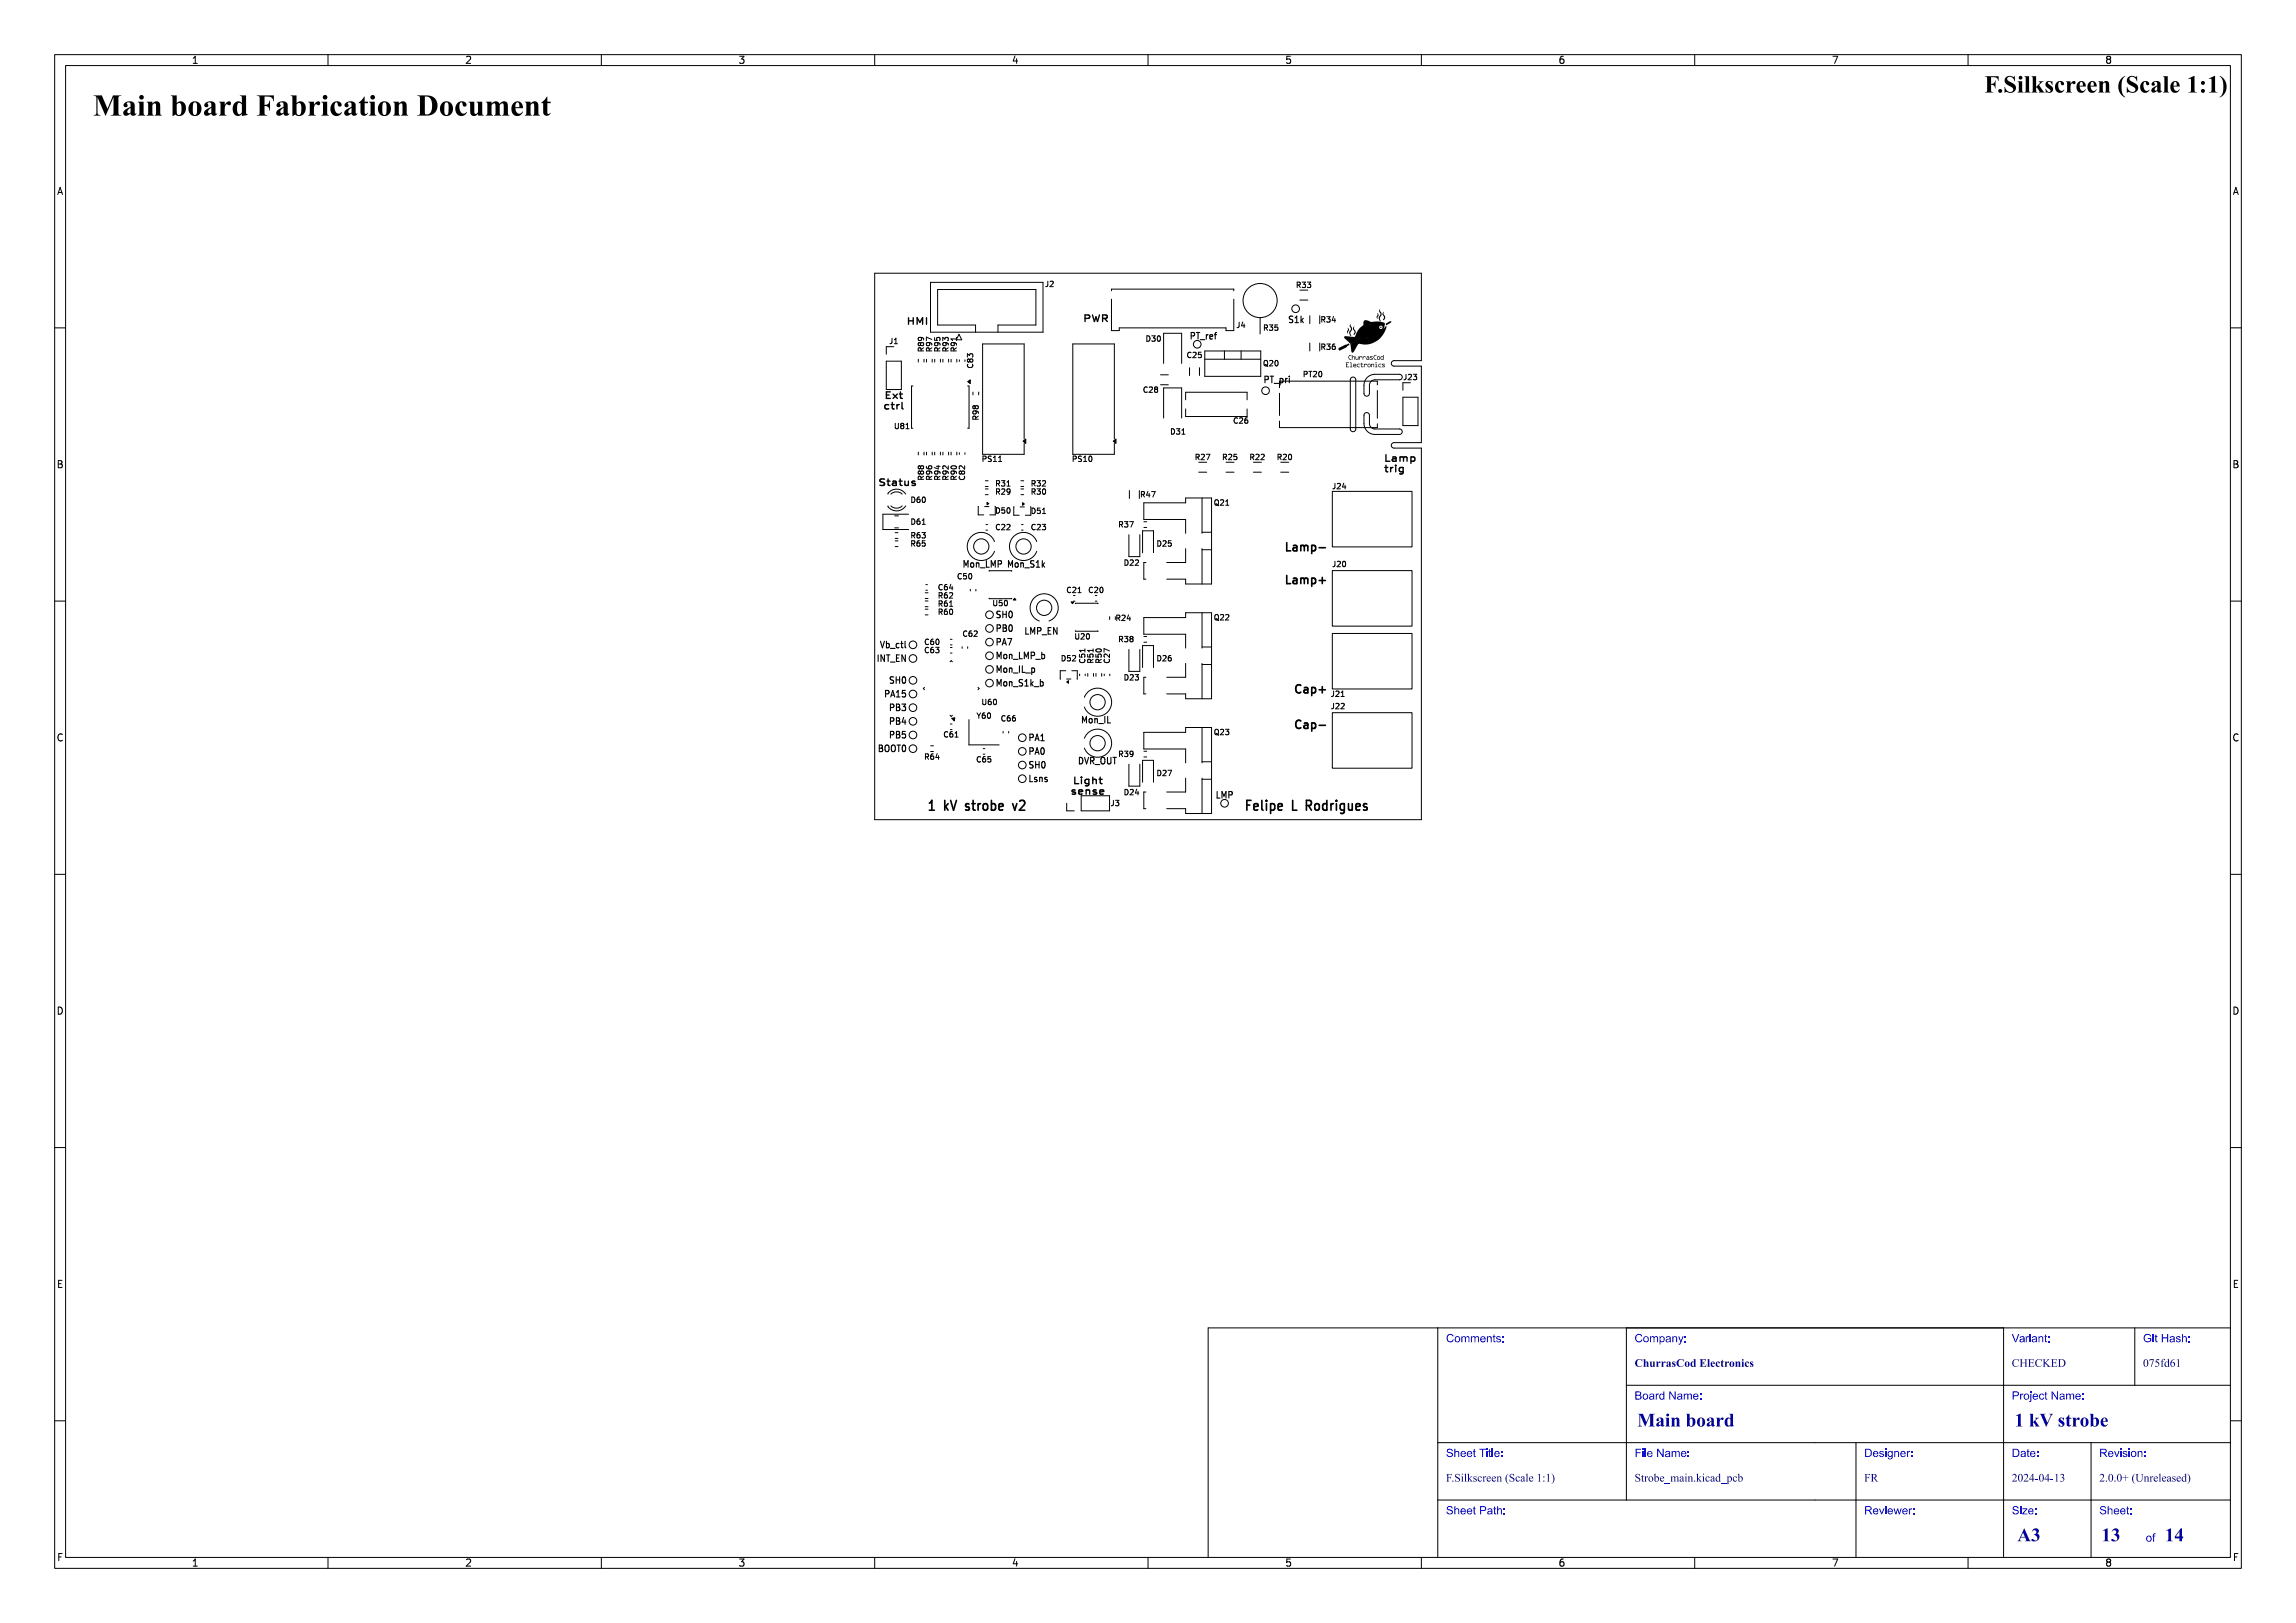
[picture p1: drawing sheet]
<svg xmlns="http://www.w3.org/2000/svg" width="420mm" height="297mm" viewBox="0 0 420 297" stroke-linecap="round" stroke-linejoin="round" font-family="sans-serif">
<defs><g id="words">
<text font-size="5.3" fill="#fff" x="17" y="21.5">Main board Fabrication Document</text>
<text font-size="4.3" fill="#fff" x="345.3" y="17.2">F.Silkscreen (Scale 1:1)</text>
<g font-size="3.3" fill="#fff">
<text x="299.5" y="261.2">Main board</text>
<text x="368.5" y="261.2">1 kV strobe</text>
<text x="369" y="282.2">A3</text>
<text x="384.4" y="282.3">13</text>
<text x="396" y="282.3">14</text>
</g>
<g font-size="2.1" fill="#fff">
<text x="169.5" y="148.5">1 kV strobe v2</text>
<text x="227.5" y="148.5">Felipe L Rodrigues</text>
</g>
<g font-size="2" fill="#fff">
<text x="166.4" y="59.5">HMI</text>
<text x="199.4" y="59">PWR</text>
<text x="161.1" y="75">ctrl</text>
<text x="161.7" y="73.1">Ext</text>
<text x="160.5" y="89">Status</text>
<text x="253" y="86.5">trig</text>
<text x="253" y="84.6">Lamp</text>
<text x="237" y="101">Lamp-</text>
<text x="237" y="107">Lamp+</text>
<text x="238.2" y="127">Cap+</text>
<text x="238.2" y="133.5">Cap-</text>
<text x="196" y="143.6">Light</text>
<text x="196" y="145.5">sense</text>
<text x="264.5" y="245.7">Comments:</text>
<text x="299" y="245.7">Company:</text>
<text x="368" y="245.7">Variant:</text>
<text x="392" y="245.7">Git Hash:</text>
<text x="299" y="250.2">ChurrasCod Electronics</text>
<text x="368" y="250.2">CHECKED</text>
<text x="392" y="250.2">075fd61</text>
<text x="299" y="256.2">Board Name:</text>
<text x="368" y="256.2">Project Name:</text>
<text x="264.5" y="266.7">Sheet Title:</text>
<text x="299" y="266.7">File Name:</text>
<text x="341" y="266.7">Designer:</text>
<text x="368" y="266.7">Date:</text>
<text x="384" y="266.7">Revision:</text>
<text x="264.5" y="271.2">F.Silkscreen (Scale 1:1)</text>
<text x="299" y="271.2">Strobe_main.kicad_pcb</text>
<text x="341" y="271.2">FR</text>
<text x="368" y="271.2">2024-04-13</text>
<text x="384" y="271.2">2.0.0+ (Unreleased)</text>
<text x="264.5" y="277.2">Sheet Path:</text>
<text x="341" y="277.2">Reviewer:</text>
<text x="368" y="277.2">Size:</text>
<text x="384" y="277.2">Sheet:</text>
<text x="392.5" y="282.2">of</text>
</g>
<g font-size="1.7" fill="#fff">
<text x="35" y="11.6">1</text>
<text x="85" y="11.6">2</text>
<text x="135" y="11.6">3</text>
<text x="185" y="11.6">4</text>
<text x="235" y="11.6">5</text>
<text x="285" y="11.6">6</text>
<text x="335" y="11.6">7</text>
<text x="385" y="11.6">8</text>
<text x="10.5" y="35.6">A</text>
<text x="408.5" y="35.6">A</text>
<text x="10.5" y="85.6">B</text>
<text x="408.5" y="85.6">B</text>
<text x="10.5" y="135.6">C</text>
<text x="408.5" y="135.6">C</text>
<text x="10.5" y="185.6">D</text>
<text x="408.5" y="185.6">D</text>
<text x="10.5" y="235.6">E</text>
<text x="408.5" y="235.6">E</text>
<text x="10.5" y="285.6">F</text>
<text x="35" y="286.7">1</text>
<text x="85" y="286.7">2</text>
<text x="135" y="286.7">3</text>
<text x="185" y="286.7">4</text>
<text x="235" y="286.7">5</text>
<text x="285" y="286.7">6</text>
<text x="335" y="286.7">7</text>
<text x="385" y="286.7">8</text>
<text x="408.5" y="285.6">F</text>
</g>
<g font-size="1.5" fill="#fff">
<text x="235.5" y="59.1">S1k</text>
<text x="217.5" y="62.1">PT_ref</text>
<text x="231" y="70.1">PT_pri</text>
<text x="176.7" y="103.9">Mon_LMP</text>
<text x="184.7" y="103.9">Mon_S1k</text>
<text x="182" y="113.1">SH0</text>
<text x="160.7" y="118.6">Vb_ctl</text>
<text x="182" y="118.1">PA7</text>
<text x="182" y="115.6">PB0</text>
<text x="187.9" y="116.1">LMP_EN</text>
<text x="160.7" y="121.1">INT_EN</text>
<text x="163.4" y="125.1">SH0</text>
<text x="182" y="125.6">Mon_S1k_b</text>
<text x="182" y="123.1">Mon_IL_p</text>
<text x="182" y="120.6">Mon_LMP_b</text>
<text x="162.5" y="127.6">PA15</text>
<text x="163.4" y="130.1">PB3</text>
<text x="161.6" y="137.6">BOOT0</text>
<text x="163.4" y="135.1">PB5</text>
<text x="163.4" y="132.6">PB4</text>
<text x="188" y="135.6">PA1</text>
<text x="197.9" y="132.3">Mon_IL</text>
<text x="188" y="143.1">Lsns</text>
<text x="188" y="140.6">SH0</text>
<text x="188" y="138.1">PA0</text>
<text x="197.7" y="139.9">DVR_OUT</text>
<text x="222.7" y="146.1">LMP</text>
</g>
<g font-size="1.3" fill="#fff">
<text x="191.2" y="52.5">J2</text>
<text x="237.3" y="52.7">R33</text>
<text x="226.2" y="60">J4</text>
<text x="241.8" y="59">R34</text>
<text x="162.7" y="62.9">J1</text>
<text x="169" y="64.2" transform="rotate(-90 169 64.2)">R89</text>
<text x="170.5" y="64.2" transform="rotate(-90 170.5 64.2)">R97</text>
<text x="172" y="64.2" transform="rotate(-90 172 64.2)">R95</text>
<text x="173.5" y="64.2" transform="rotate(-90 173.5 64.2)">R93</text>
<text x="175" y="64.2" transform="rotate(-90 175 64.2)">R91</text>
<text x="209.8" y="62.5">D30</text>
<text x="217.3" y="65.5">C25</text>
<text x="231.3" y="60.5">R35</text>
<text x="241.8" y="64">R36</text>
<text x="178" y="67.2" transform="rotate(-90 178 67.2)">C83</text>
<text x="209.3" y="71.8">C28</text>
<text x="231.3" y="67">Q20</text>
<text x="238.5" y="69">PT20</text>
<text x="256.8" y="69.5">J23</text>
<text x="179" y="76.7" transform="rotate(-90 179 76.7)">R98</text>
<text x="225.8" y="77.5">C26</text>
<text x="163.8" y="78.5">U81</text>
<text x="214.3" y="79.5">D31</text>
<text x="169" y="87.7" transform="rotate(-90 169 87.7)">R88</text>
<text x="170.5" y="87.7" transform="rotate(-90 170.5 87.7)">R96</text>
<text x="172" y="87.7" transform="rotate(-90 172 87.7)">R94</text>
<text x="173.5" y="87.7" transform="rotate(-90 173.5 87.7)">R92</text>
<text x="175" y="87.7" transform="rotate(-90 175 87.7)">R90</text>
<text x="176.5" y="87.7" transform="rotate(-90 176.5 87.7)">C82</text>
<text x="179.9" y="84.5">PS11</text>
<text x="182.3" y="89">R31</text>
<text x="188.8" y="89">R32</text>
<text x="196.4" y="84.5">PS10</text>
<text x="218.8" y="84.2">R27</text>
<text x="223.8" y="84.2">R25</text>
<text x="228.8" y="84.2">R22</text>
<text x="233.8" y="84.2">R20</text>
<text x="243.8" y="89.5">J24</text>
<text x="166.8" y="92">D60</text>
<text x="166.8" y="96">D61</text>
<text x="182.3" y="90.5">R29</text>
<text x="182.3" y="94">D50</text>
<text x="188.8" y="90.5">R30</text>
<text x="188.8" y="94">D51</text>
<text x="208.8" y="91">R47</text>
<text x="222.3" y="92.5">Q21</text>
<text x="166.8" y="100">R65</text>
<text x="166.8" y="98.5">R63</text>
<text x="182.3" y="97">C22</text>
<text x="188.8" y="97">C23</text>
<text x="204.8" y="96.5">R37</text>
<text x="211.8" y="100">D25</text>
<text x="171.8" y="108">C64</text>
<text x="175.3" y="106">C50</text>
<text x="205.8" y="103.5">D22</text>
<text x="243.8" y="103.7">J20</text>
<text x="171.8" y="111">R61</text>
<text x="171.8" y="112.5">R60</text>
<text x="171.8" y="109.5">R62</text>
<text x="181.8" y="110.9">U50</text>
<text x="195.3" y="108.5">C21</text>
<text x="199.3" y="108.5">C20</text>
<text x="204.3" y="113.6">R24</text>
<text x="222.3" y="113.5">Q22</text>
<text x="169.3" y="118">C60</text>
<text x="169.3" y="119.5">C63</text>
<text x="176.3" y="116.5">C62</text>
<text x="196.8" y="117">U20</text>
<text x="204.8" y="117.5">R38</text>
<text x="194.3" y="121">D52</text>
<text x="198.5" y="121.2" transform="rotate(-90 198.5 121.2)">C51</text>
<text x="200" y="121.2" transform="rotate(-90 200 121.2)">R51</text>
<text x="201.5" y="121.2" transform="rotate(-90 201.5 121.2)">R50</text>
<text x="203" y="121.2" transform="rotate(-90 203 121.2)">C27</text>
<text x="205.8" y="124.5">D23</text>
<text x="211.8" y="121">D26</text>
<text x="178.8" y="131.5">Y60</text>
<text x="179.8" y="129">U60</text>
<text x="183.3" y="132">C66</text>
<text x="243.5" y="127.5">J21</text>
<text x="243.5" y="129.7">J22</text>
<text x="172.8" y="134.9">C61</text>
<text x="222.3" y="134.5">Q23</text>
<text x="169.3" y="139">R64</text>
<text x="178.8" y="139.5">C65</text>
<text x="204.8" y="138.5">R39</text>
<text x="211.8" y="142">D27</text>
<text x="203.2" y="147.5">J3</text>
<text x="205.8" y="145.5">D24</text>
</g>
</g></defs>
<g fill="#000">
<path d="M246.5 60l.3 .3-.2 .5v.3l-.2-.3 .2-.5z" fill-rule="evenodd"/>
<path d="M247 59.2l.1 .4 .2 .5-.3 .8 .1 .6-.3-.6 .3-.6-.2-.6z" fill-rule="evenodd"/>
<path d="M247.6 59.8l.2-.1-.1 .4 .3 .7-.3 .5-.1-.1 .2-.5-.3-.5z" fill-rule="evenodd"/>
<path d="M246 61.5l1.8 .1 .7-1.3 .9-.8v-.6l.3-.3 1.1 .3 1.3-.1 1.1 .3 .1 .3-.2 .8 .4-.5h.1l-.4 1.3-1.1 1.2-.8 .5-.8 .3-.8 .1-1.1-.2-1 1.6h-.3l-.2-1h.4l.1 .2h.2l.2-.7 .8-.4 .7 .2 .3-.2h.3l.1-.2-.3-.2-.4 .4-.7-.2-1 .5-.3 .6h-.4l-.1-.6 .5 .2 .1-.2 1.2-.7 .6 .2 .7-.5 .7 .3 .2-.2v-.2l-.2-.1-.3 .2-.4-.2-.7 .5-.6-.3-1.3 .8h-.2l-.1 .2h-.2l-.6-.6h.2l.2 .2 .7 .1 1.4-.9 .5 .3 .6-.4 .2 .1 .2-.3-.3-.2-.7 .6-.3-.2 .4-.2 .1-.6 .7-.4 .5 .2 .1-.4-.2-.1-.2 .2-.3-.1-.8 .5-.1 .6-1.9 1.1-.6-.3-.4 .2-.4-.3h1l.1 .2h.4l1.6-.9 .1-.7a2.26 2.26 0 0 1 2.2-.7l.3 .8 .7 .4-.6-.5-.3-.7h.8l.1 .2 .2 .1 .3-.1v-.3l-.3-.2-.3 .3h-.8l.2-.7-.3 .7h-1h.3l.2-.2-.2-.3-.2 .1-.1 .2-1.3 .7-.2 .8-1.3 .8-.4-.2-.2 .2h-1l-.1-.2z" fill-rule="evenodd"/>
<path d="M251.9 57.3l.3 .3-.2 .5v.3l-.2-.3 .2-.5z" fill-rule="evenodd"/>
<path d="M252.4 56.6l.3 .8-.3 .8 .1 .6-.3-.6 .3-.6-.2-.6z" fill-rule="evenodd"/>
<path d="M253 57.1h.1v.4l.3 .6-.3 .5-.1-.1 .2-.5-.3-.5z" fill-rule="evenodd"/>
<path d="M253.5 59.2l.8-.4h.2l-.1 .3-.8 .4z" fill-rule="evenodd"/>
<path d="M244.9 63.7l1.8-.8 .1 .2-.4 .2a1.26 1.26 0 0 1-1 .7l-.3 .2-.2-.2z" fill-rule="evenodd"/>
<path d="M246.2 66.3l.6 .1h-.5v.3l.3 .1h-.3v.3h.4l.1 .1h-.6z" fill-rule="evenodd"/>
<path d="M246.8 65h.4l-.3 .1-.2 .3 .2 .3h.3v.1h-.4l-.2-.3z" fill-rule="evenodd"/>
<path d="M246.9 66.3l.3 .1v.7l.1 .1h-.4l.2-.1v-.7z" fill-rule="evenodd"/>
<path d="M247.3 65l.1 .3h.4v.5l-.1-.5-.3 .1v.4h-.1z" fill-rule="evenodd"/>
<path d="M247.6 66.6h.3l.2 .1v.3h-.5l.5 .2-.5-.1-.1-.2h.5l-.1-.2-.4 .2z" fill-rule="evenodd"/>
<path d="M248 65.2l.1 .5 .3-.1 .1-.4v.6h-.5z" fill-rule="evenodd"/>
<path d="M248.6 65.2l.1 .1 .3-.1 .2 .1-.1 .2-.2-.2-.2 .2v.3z" fill-rule="evenodd"/>
<path d="M248.2 66.7l.5-.1-.4 .2v.2l.4 .2h-.3l-.2-.1z" fill-rule="evenodd"/>
<path d="M249 66.4l.1 .2h.2l-.2 .1v.4l.3-.1-.1 .2-.3-.1v-.4l-.2-.1z" fill-rule="evenodd"/>
<path d="M249.3 65.2l.1 .1 .3-.1 .1 .1v.2l-.2-.2-.2 .2-.1 .3z" fill-rule="evenodd"/>
<path d="M249.5 66.6l.1 .1 .3-.1 .2 .1-.1 .1-.2-.1-.2 .1v.4z" fill-rule="evenodd"/>
<path d="M250 65.2l.4 .1 .1 .5h-.6v-.1h.5l-.3-.1-.2 .1 .1-.2 .3-.1z" fill-rule="evenodd"/>
<path d="M250.2 66.6l.5 .1-.1 .5-.4-.1-.1-.1h.5v-.2l-.3-.1v.3h-.2z" fill-rule="evenodd"/>
<path d="M250.6 65.2l.5 .1h-.4l.4 .3-.1 .2h-.4l.4-.1-.4-.3z" fill-rule="evenodd"/>
<path d="M250.8 66.6h.5l.1 .6-.2-.5-.3 .1-.1 .4z" fill-rule="evenodd"/>
<path d="M247.1 62.6h.4l1.4-.8 .5 .3 .6-.4h.4l.4-.3 .7 .4-.4 .8-.8 .3-1.5-.1-.5 .1-.5 1.1-.6-.1z" fill-rule="evenodd"/>
<path d="M251.4 65h.4l-.3 .1-.2 .3 .2 .3h.3v.1h-.4l-.2-.3z" fill-rule="evenodd"/>
<path d="M251.6 66.3h.2v.1h-.1z" fill-rule="evenodd"/>
<path d="M251.5 66.6h.3v.5l.1 .1h-.4l.2-.1v-.4z" fill-rule="evenodd"/>
<path d="M251.9 65.3l.3-.1 .2 .1v.5l-.5-.1v-.1l.2 .1 .2-.1-.1-.3-.2 .1v.2h-.1z" fill-rule="evenodd"/>
<path d="M252.2 66.7l.5-.1-.4 .2-.1 .2 .5 .2-.5-.1z" fill-rule="evenodd"/>
<path d="M247 61.7l.8 .1 .6-.6 .5-1.2 2.8-1.1 1 2.4-1.7-.2-.6 .6h-.4l-.5 .4-.6-.2-1.4 .8-.7-.1-.3-.2z" fill-rule="evenodd"/>
<path d="M252.6 65.3h.4l.1-.3v.8l-.5-.1-.1-.1 .3 .1 .2-.1v-.2l-.3-.1-.1 .3h-.1z" fill-rule="evenodd"/>
<path d="M252.8 66.6h.5l-.4 .1 .4 .2v.3l-.5-.1 .4-.1-.4-.2z" fill-rule="evenodd"/>
<circle cx="250.6" cy="59.7" r=".1"/>
<circle cx="252.6" cy="59.9" r=".12"/>
<circle cx="246.8" cy="62.3" r=".08"/>
<circle cx="247.2" cy="62" r=".08"/>
<circle cx="247.4" cy="62.9" r=".08"/>
<circle cx="247.7" cy="63.5" r=".08"/>
<circle cx="250" cy="62.4" r=".1"/>
<circle cx="250.1" cy="61.4" r=".1"/>
<circle cx="250.7" cy="60.4" r=".1"/>
<circle cx="250.7" cy="61.9" r=".1"/>
</g>
<g fill="none" stroke="#000" stroke-width=".2">
<path d="M236.5 57.9l-.4-.1-.2 .2v.3l.5 .2 .1 .3-.2 .2h-.5M236.9 59h.6M236.9 58.2l.3-.4v1.2M238 57.8v1.2M238.1 58.6l.3 .4M238.4 58.2l-.4 .5M217.9 61.5l.5-.1 .1-.2-.1-.3-.5-.1v1.2M218.8 60.8h.7M219.2 60.8v1.2M219.6 62.2h.8M220.7 61.2v.8M221 61.2l-.3 .3"/>
<path d="M221.3 61.6l.5-.1v-.2l-.3-.1-.2 .2 .1 .6h.4M222.1 61.2h.5M222.6 60.8l-.3 .2v1M231.4 69.5l.6-.1-.1-.5-.5-.1v1.2M232.3 68.8h.7M232.6 68.8v1.2M233.1 70.2h.8M234.2 69.2v1.2M234.2 69.3l.3-.1 .2 .3-.1 .5h-.4M235.2 69.2v.8M235.5 69.2l-.3 .3M235.8 68.8v.2"/>
<path d="M235.8 69.2v.8M160.6 119.8v1.2M161.1 117.3l.3 1.2 .4-1.2M161.8 119.8v1.2l-.6-1.2v1.2M162.1 117.3v1.2M162.1 117.8l.4-.1 .2 .3-.1 .5h-.5M162.1 119.8h.7M162.5 119.8v1.2M162.9 118.7h.8M164.5 117.8l-.4-.1-.2 .3 .1 .5h.5M164.5 119.8h-.5v1.2h.5M164.8 117.7h.4"/>
<path d="M164.9 117.3v1.1l.3 .1M165.6 117.3v1.1l.1 .1M165.6 119.8v1.2l-.6-1.2v1.2M176.3 103.8v-1.2l.4 .9 .4-.9v1.2M177.7 103.1l.2-.1 .2 .2v.4l-.2 .2-.3-.2zM178.6 103.1l.2-.1 .2 .1 .1 .7M178.6 103v.8M179.3 103.9h.9M180.4 102.6v1.2h.6M181.3 103.8v-1.2l.4 .9 .4-.9v1.2M182.4 115l.6-.1-.1-.5-.5-.1v1.2M182.4 117.5l.6-.1-.1-.5-.5-.1v1.2"/>
<path d="M182.6 103.2h.5l.1-.2-.1-.3-.5-.1v1.2M183 111.9l-.4-.1-.2 .2v.3l.5 .2 .1 .3-.2 .2h-.5M183.3 118l.4-1.2 .4 1.2M183.4 111.8v1.2M183.4 112.4h.7M183.4 117.7h.6M183.5 114.3h.4l.2 .3-.2 .3 .2 .1v.3l-.2 .2h-.4zM183.5 114.9h.4M183.7 119.8l.3-.1 .2 .3v.3l-.2 .2-.4-.2zM184.1 111.8v1.2M184.3 116.8h.8l-.5 1.2M184.5 103.8v-1.2l.3 .9 .4-.9v1.2"/>
<path d="M184.6 119.9l.2-.2 .3 .1v.7M184.6 119.7v.8M184.7 111.9l.1-.1a.66 .66 0 0 1 .4 .6 .66 .66 0 0 1-.4 .6 .84 .84 0 0 1-.1-1.1zM184.7 114.4l.1-.1a.66 .66 0 0 1 .4 .6 .66 .66 0 0 1-.4 .6 .84 .84 0 0 1-.1-1.1zM185.8 103.1l.2-.1 .3 .2v.4l-.3 .2-.3-.2zM186.5 119.3v1.2h.5M186.7 103.1l.2-.1 .2 .1 .1 .7M186.7 103v.8M187.5 103.9h.8M187.6 114.8v1.2h.6M188.5 116v-1.2l.4 .9 .4-.9v1.2M188.6 120l.6-.1 .1-.2-.1-.3-.6-.1v1.2"/>
<path d="M189.1 102.7l-.4-.1-.2 .2 .1 .3 .5 .2v.4l-.2 .1-.4-.1M189.6 103.8h.6M189.6 102.9l.3-.3v1.2M189.8 115.5l.5-.1 .1-.2-.1-.3-.5-.1v1.2M190.6 119.8l.3-.1 .2 .3-.1 .5h-.4M190.6 119.3v1.2M190.6 116.2h.9M190.7 102.6v1.2M190.8 103.3l.3 .5M191.1 103l-.4 .5M191.7 115.4h.4M192.3 114.8h-.6v1.2h.6"/>
<path d="M193.4 114.8v1.2l-.7-1.2v1.2M160.8 136.3h.4l.2 .3-.2 .3 .2 .1 .1 .3-.2 .2h-.5zM160.8 136.9h.4M162 127l.6-.1-.1-.5-.5-.1v1.2M162 136.4l.4-.1 .2 .2v.6l-.2 .4-.5-.1v-.7zM162.9 134.5l.5-.1 .1-.2-.1-.3-.5-.1v1.2M162.9 121.2h.8M162.9 129.5l.6-.1-.1-.5-.5-.1v1.2M162.9 132l.5-.1 .1-.2-.1-.3-.5-.1v1.2M162.9 127.5l.4-1.2 .4 1.2M163 127.2h.6M163.2 136.4l.3-.1 .2 .2 .1 .6-.3 .4-.4-.1-.1-.7z"/>
<path d="M163.5 123.9l-.5-.1-.1 .2v.3l.5 .2 .1 .3-.3 .2h-.4M163.9 123.8v1.2M163.9 124.4h.7M164 131.3h.3l.3 .3-.3 .3 .3 .1v.3l-.2 .2h-.4zM164 120.4h.3M164 128.8h.3l.3 .3-.3 .3 .3 .1v.3l-.2 .2h-.4zM164 133.8h.3l.3 .3-.3 .3 .3 .1v.3l-.2 .2h-.4zM164 127.5h.6M164 126.7l.3-.4v1.2M164 129.4h.3M164 131.9h.3M164 134.4h.3"/>
<path d="M164.1 136.3h.6M164.4 136.3v1.2M164.6 123.8v1.2M165 128.8h.7l-.4 .5 .3 .1v.5l-.2 .1-.4-.1M165.2 123.9l.1-.1a.66 .66 0 0 1 .4 .6 .66 .66 0 0 1-.4 .6 .85 .85 0 0 1-.1-1.1zM165.2 136.4l.1-.1a.66 .66 0 0 1 .4 .6 .66 .66 0 0 1-.4 .6 .85 .85 0 0 1-.1-1.1zM165.3 131.3l-.3 .8h.7M165.6 131.7v.8M165.6 126.3h-.5l-.1 .6 .2-.1 .4 .1v.5l-.2 .1-.4-.1M165.6 133.8h-.5l-.1 .6 .2-.1 .4 .1v.5l-.2 .1-.4-.1M182.4 120.5v-1.2l.4 .9 .3-.9v1.2M182.4 123v-1.2l.4 .9 .3-.9v1.2"/>
<path d="M182.4 125.5v-1.2l.4 .9 .3-.9v1.2M183.7 122.3l.3-.1 .2 .3v.3l-.2 .2-.4-.2zM183.7 124.8l.3-.1 .2 .3v.3l-.2 .2-.4-.2zM184.6 122.2v.8M184.6 124.7v.8M184.6 122.4l.2-.2 .3 .1v.7M184.6 124.9l.2-.2 .3 .1v.7M185.4 120.7h.8M185.4 123.2h.8M185.4 125.7h.8M186.5 121.8v1.2M187 121.8v1.2h.5"/>
<path d="M187.1 124.4l-.5-.1-.2 .3 .1 .3 .5 .2v.3l-.2 .1h-.4M187.4 120.5v-1.2l.3 .9 .4-.9v1.2M187.5 125.5h.6M187.5 124.7l.3-.4v1.2M187.6 123.2h.9M188.4 135l.6-.1-.1-.5-.5-.1v1.2M188.4 137.5l.6-.1-.1-.5-.5-.1v1.2M188.6 124.3v1.2M188.7 125.1l.3 .4M188.7 122.3l.3-.1 .3 .3-.1 .5h-.5M188.7 122.2v1.2M189 139.4l-.4-.1-.2 .2v.3l.5 .2 .1 .3-.2 .2h-.5"/>
<path d="M189 124.7l-.4 .5M189.2 125.7h.8M189.3 135.5l.4-1.2 .4 1.2M189.3 138l.4-1.2 .4 1.2M189.4 135.2h.6M189.4 137.7h.6M189.4 139.3v1.2M189.4 139.9h.7M189.5 120.7h.8M190.1 139.3v1.2M190.3 124.8l.3-.1 .2 .3-.1 .5h-.4M190.3 124.3v1.2"/>
<path d="M190.4 135.5h.6M190.4 134.7l.3-.4v1.2M190.5 136.9l.1-.1a.66 .66 0 0 1 .4 .6 .66 .66 0 0 1-.4 .6 .85 .85 0 0 1-.1-1.1zM190.7 139.4l.1-.1a.66 .66 0 0 1 .4 .6 .66 .66 0 0 1-.4 .6 .85 .85 0 0 1-.1-1.1zM197.4 138.6a.6 .6 0 0 1 .7 .6 .6 .6 0 0 1-.7 .6zM198 132.3v-1.2l.4 .9 .3-.9v1.2M198.4 138.6l.4 1.2 .3-1.2M199.3 131.6l.3-.1 .2 .2v.4l-.2 .2-.4-.2zM199.5 139.2h.5l.1-.2-.1-.3-.5-.1v1.2M199.8 139.2l.3 .6M200.3 131.6l.1-.1 .3 .1v.7M200.3 131.5v.8"/>
<path d="M200.3 139.9h.9M201 132.4h.8M201.5 138.7l.3-.1 .3 .2v.6l-.3 .4-.4-.2v-.6zM202.1 131.1v1.2M202.6 138.6v1l.2 .2h.2l.2-.2v-1M202.6 131.1v1.2h.5M203.6 138.6h.6M203.9 138.6v1.2M188.4 141.8v1.2h.5M189.7 142.3l-.3-.1-.2 .2 .1 .2 .4 .1v.3h-.5M190.2 142.4l.1-.2 .3 .1v.7M190.2 142.2v.8"/>
<path d="M191.5 142.3l-.2-.1-.2 .2 .1 .2 .3 .1v.3h-.4M222.6 144.8v1.2h.6M223.5 146v-1.2l.4 .9 .4-.9v1.2M224.8 145.5l.6-.1-.1-.5-.5-.1v1.2"/>
</g>
<g fill="none" stroke="#000" stroke-width=".25">
<path d="M166.2 58.1v1.2M166.2 58.7h.8M167 58.1v1.2M167.8 59.3v-1.2l.5 .9 .5-.9v1.2M169.5 58.1v1.2M198.5 58.3l.7-.1 .1-.3-.3-.3h-.5v1.2M199.8 57.6l.4 1.2 .3-.8 .3 .8 .3-1.2M201.7 58.3l.7-.1 .1-.3-.2-.3h-.6v1.2M202 58.3l.5 .5M162.1 72.3h.5M162.6 74.1l-.5-.1-.2 .3 .1 .5h.6M162.9 71.7h-.8v1.2h.8"/>
<path d="M163 74h.6M163.2 73.6v1.1l.4 .1M163.4 72.1l.7 .8M164.1 74v.8M164.1 72.1l-.7 .8M164.5 72.1h.6M164.5 74l-.4 .3M164.7 71.7v1l.4 .2M165 73.6v1.1l.2 .1M161.8 87.7l-.6-.1-.2 .3 .1 .3 .6 .2v.3l-.2 .1h-.5M162.2 88h.6M162.4 87.6v1.1l.4 .1"/>
<path d="M163.3 88.1h.6l.1 .7M164 88.3l-.5 .1-.3 .2 .3 .2h.5M164.4 88h.6M164.7 87.6v1.1l.3 .1M165.5 88l.1 .8h.4l.2-.1M166.2 88v.8M167.4 88.1l-.4-.1-.2 .2 .1 .2 .5 .1v.3h-.6M253.3 85.5h.6M253.5 83.2v1.2h.7M253.5 85.1v1.1l.4 .1M254.4 85.5v.8M254.7 83.7h.6l.1 .7"/>
<path d="M254.8 85.5l-.4 .3M255.3 85.1v.2M255.3 85.5v.8M255.4 83.9l-.5 .1-.2 .1 .2 .3h.5M256.1 83.7l.4-.1 .2 .2M256.1 83.6v.8M256.7 85.6l-.5-.1-.3 .3v.3l.2 .2h.6M256.7 85.5v1l-.3 .2h-.4M256.7 83.8l.3-.2 .3 .1 .1 .7M256.7 83.8v.6M258.1 83.7l.4-.1 .3 .2v.4l-.1 .2h-.6M258.1 83.6v1.2"/>
<path d="M196.6 142.2v1.2h.7M196.7 144.6l-.4-.1-.2 .2 .1 .2 .5 .1v.3h-.6M197.3 144.9l.7-.1v-.2l-.5-.1-.2 .2 .1 .6h.6M197.8 142.2v.1M197.8 142.6v.8M198.7 144.7l.2-.2 .4 .1v.7M198.7 144.5v.8M199.2 142.7l-.4-.1-.3 .2v.4l.1 .2h.6M199.2 142.6v1l-.3 .2h-.4M199.9 142.7l.2-.1 .4 .1v.7M199.9 142.2v1.2M200.5 144.6l-.3-.1-.2 .2v.2l.5 .1v.3h-.5"/>
<path d="M201 142.6h.6M201.2 144.9l.7-.1-.1-.2-.4-.1-.2 .2 .1 .6h.5M201.3 142.2v1l.3 .2"/>
</g>
<g fill="none" stroke="#000" stroke-width=".3">
<path d="M235.4 99.3v1.5h.7M236.6 99.9h.6v.9M237.9 99.9l.5-.1 .2 .2M237.9 99.8v1M239.9 99.9l.5-.1 .3 .3v.4l-.2 .2h-.6M239.9 99.8v1.5M235.4 105.3v1.5h.7M236.6 105.9h.6v.9M237.2 100.2h-.5a.29 .29 0 0 0-.2 .3 .29 .29 0 0 0 .2 .3l.5-.1M237.2 106.2h-.5a.29 .29 0 0 0-.2 .3 .29 .29 0 0 0 .2 .3l.5-.1M237.9 105.8v1M237.9 105.9l.5-.1 .2 .2"/>
<path d="M238.6 100l.2-.2 .4 .1v.9M238.6 100v.8M238.6 106v.8M238.6 106l.2-.2 .4 .1v.9M239.9 105.8v1.5M239.9 105.9l.5-.1 .3 .3v.4l-.2 .2h-.6M241.3 100.2h1.1M241.3 106.2h1.1M241.9 105.7v1.1M237.9 125.4a.6 .6 0 0 0-.7 0 .6 .6 0 0 0-.2 .8 .56 .56 0 0 0 .3 .5 .56 .56 0 0 0 .6 0M237.9 131.9a.6 .6 0 0 0-.7 0 .6 .6 0 0 0-.2 .8 .56 .56 0 0 0 .3 .5 .56 .56 0 0 0 .6 0M238.6 125.9h.6v.9"/>
<path d="M238.6 132.4h.6v.9M239.2 126.2h-.5a.29 .29 0 0 0-.2 .3 .29 .29 0 0 0 .2 .3l.5-.1M239.2 132.7h-.5a.29 .29 0 0 0-.2 .3 .29 .29 0 0 0 .2 .3l.5-.1M239.9 125.8v1.5M239.9 132.3v1.5M239.9 125.9l.5-.1 .3 .3v.4l-.2 .2h-.6M239.9 132.4l.5-.1 .3 .3v.4l-.2 .2h-.6M241.3 126.2h1.1M241.3 132.7h1.1M241.9 125.7v1.1M170 148.3h.9M170 147l.5-.5v1.8"/>
<path d="M172.8 146.5v1.8M173 147.6l.4 .7M173.4 147.1l-.6 .6M173.9 146.5l.5 1.8 .6-1.8M177.2 147.1h-.3l-.3 .2 .1 .3 .5 .1v.5h-.6M177.8 147.1h.6M178 146.5v1.5l.1 .2 .3 .1M178.9 147.1v1.2M179.4 147.1h-.3l-.2 .3M180 147.1a.42 .42 0 0 1 .7 .3l-.1 .7a.42 .42 0 0 1-.4 .2 .42 .42 0 0 1-.4-.4v-.5zM181.4 147.1h.4l.3 .3v.5l-.1 .3h-.6M181.4 146.5v1.8"/>
<path d="M182.7 147.7l.8-.2-.1-.4h-.4l-.3 .2 .1 .9h.6M185.2 147.1l.4 1.2 .4-1.2M186.5 146.6l.3-.1h.3l.3 .1 .1 .4-.1 .2-.9 1.1h1M228.1 147.3h.5M228.8 146.5h-.7v1.8M229.4 147.7l.7-.2v-.4h-.5l-.2 .2 .1 .9h.6M230.8 146.5v1.5l.3 .3M231.7 146.5v.1M231.7 147.1v1.2M232.4 147.1h.5l.3 .3v.5l-.2 .3h-.6M232.4 147.1v1.8M233.8 147.7l.8-.2-.1-.4h-.5l-.2 .2 .1 .9h.6"/>
<path d="M236.5 146.5v1.8h.7M239 147.4l.7-.1 .2-.2-.2-.5-.7-.1v1.8M239.4 147.4l.5 .9M240.6 147.1a.42 .42 0 0 1 .7 .3v.7a.42 .42 0 0 1-.5 .2 .42 .42 0 0 1-.3-.4v-.5zM242.7 147.1h-.5l-.3 .3v.5l.2 .3h.6M242.7 146.5v1.8M243.5 147.1v1.2M243.9 147.1h-.3l-.1 .3M244.5 146.5v.1M244.5 147.1v1.2M245.9 147.1h-.5l-.3 .3v.5l.2 .3h.6M245.9 147.1l-.1 1.6a.41 .41 0 0 1-.6 .1"/>
<path d="M246.7 147.1v1.1a.4 .4 0 0 0 .7-.1M247.4 147.1v1.2M248 147.7l.8-.2-.1-.4h-.4l-.3 .2 .1 .9h.6M250 147.1h-.4l-.2 .2 .1 .3 .5 .1v.5h-.6"/>
</g>
<g fill="none" stroke="#000" stroke-width=".18">
<path d="M10 10h400v277h-400zM12 12h396v273h-396zM35.3 11.6h.8M35.3 10.7l.4-.4v1.3M60 10v2M85.3 10.4l.5-.1 .3 .4-.8 .9h.8M110 10v2M135.3 10.3h.8l-.4 .5 .3 .1v.6l-.2 .1-.5-.1M160 10v2M185.7 10.2l-.4 1h.9M186 10.7v.9M210 10v2"/>
<path d="M236 10.3h-.6l-.1 .6 .2-.1 .5 .1 .1 .1-.1 .5-.2 .1-.5-.1M260 10v2M286 10.3l-.4 .1a.87 .87 0 0 0 0 1.2l.4-.1 .1-.5-.3-.2-.3 .1-.2 .1M310 10v2M335.3 10.3h.9l-.6 1.3M360 10v2M385.6 10.9l-.3 .2 .1 .4 .2 .1 .4-.1 .1-.2-.1-.3-.2-.1M385.6 10.9l-.3-.3 .3-.3h.2l.3 .2-.3 .4M385.6 10.9h.2M10.6 35.6l.4-1.3 .4 1.3M10.7 35.2h.6M408.6 35.6l.4-1.3 .4 1.3"/>
<path d="M408.7 35.2h.6M10 60h2M160 50h100v16h-5a.5 .5 0 0 0-.5 .5 .5 .5 0 0 0 .5 .5h5v14h-5a.5 .5 0 0 0-.5 .5 .5 .5 0 0 0 .5 .5h5v68h-100zM170.2 51.7h20.6v9.1h-20.6zM191.7 51.5l-.1 .8-.3 .2M192.1 51.5h.4l.2 .2-.7 .8h.7M203.3 54.7v5.8h1.4v-.5h19.6v.5h1.4v-5.8M203.3 53.2v-.3h22.4v.3M226.7 59l-.1 .8-.3 .2M227.3 58.9l-.2 .7h.6M227.6 59.3v.7M230.5 58.1v3"/>
<path d="M231.3 60l.5-.1v-.3l-.5-.1v1M231.5 60l.4 .5M232.2 59.5h.6l-.3 .3 .3 .1v.5l-.2 .1-.4-.1M233.7 59.5h-.5v.4h.5v.5l-.1 .1-.4-.1M237.3 52.1h.5v-.4l-.5-.1v1M237.5 52.1l.4 .5M237.8 53.1h1.4M237.8 54.9h1.4M238.2 51.6h.6l-.3 .4 .3 .1v.4l-.2 .1-.4-.1M239.1 51.6h.7l-.4 .4 .3 .1v.4l-.1 .1-.5-.1M239.6 57.8v1.4M241.4 57.8v1.4"/>
<path d="M241.8 58.5l.5-.1v-.4h-.5v1M242 58.5l.4 .5M242.7 58h.6l-.3 .3 .3 .1v.5l-.2 .1-.4-.1M243.9 57.9l-.2 .7h.6M244.2 58.3v.7M408 60h2M162.1 66.1h2.8v5.2h-2.8zM163.2 61.9l-.1 .9-.3 .1M163.5 63.4h-1.4v1.4M163.6 62.9h.6M163.6 62.2l.3-.3v1M163.8 77.5v.8l.2 .2 .3-.2v-.8"/>
<path d="M165 77.9l-.2 .2 .2 .4 .3-.2-.2-.4M165 77.9l-.2-.2 .2-.2 .3 .1-.2 .3M165 77.9h.1M165.7 78.5h.6M165.7 77.7l.3-.2v1M167 70.6h-.3v7.8h.3M168 65.7v.6M168.4 62.9l-.2-.2-.2 .2 .1 .4 .3-.2M168.4 62.9l.2-.2 .4 .2-.2 .4-.4-.2M168.4 61.7l.2 .2-.1 .3-.4 .1-.1-.4 .1-.2 .6 .1 .2 .1 .1 .3M168.4 62.9v.2M168.5 64.2l-.1-.5h-.3l-.1 .5h1"/>
<path d="M169 63.6l-.5 .4M169 65.7v.6M169.5 65.7v.6M169.9 62.7l.2 .2-.1 .3h-.5v-.3l.1-.2h.6l.2 .2 .1 .3M170 64.2l-.1-.5h-.4v.5h1M170.5 63.6l-.5 .4M170.5 62.1l-1-.4v.7M170.5 65.7v.6M171 61.8v.5h.4v-.5h.5l.1 .1-.1 .4M171 65.7v.6M171.4 62.7l.2 .2-.1 .3h-.4l-.1-.3 .1-.2h.6l.2 .2 .1 .3M171.5 64.2l-.1-.5h-.3l-.1 .5h1"/>
<path d="M172 63.6l-.5 .4M172 65.7v.6M172.5 62.4v-.7l.3 .4 .1-.3h.5l.1 .1-.1 .5M172.5 65.7v.6M172.9 62.7l.2 .2-.1 .3h-.5v-.3l.1-.2h.6l.2 .2 .1 .3M173 64.2l-.1-.5h-.4v.5h1M173.5 63.6l-.5 .4M173.5 65.7v.6M174 65.7v.6M174.4 62.7l.2 .2-.1 .3h-.4l-.1-.3 .1-.2h.6l.2 .2 .1 .3M174.5 64.2l-.1-.5h-.3l-.1 .5h1M175 61.7v.6"/>
<path d="M175 63.6l-.5 .4M175 62h-1l.2 .3M175 65.7v.6M175.4 61.2l.5 1h-1zM175.5 65.9v.2M176.5 65.9v.2M177 65.4v-.7l.3 .4 .1-.3h.5l.1 .1-.1 .5M177 70.6h.3v7.8h-.3M177.1 66.6a.44 .44 0 0 0 .4 .7 .44 .44 0 0 0 .4-.7M177.4 65.9l.2-.2 .4 .2-.2 .4-.4-.2M177.4 65.9l-.2-.2-.2 .2 .1 .4 .3-.2M177.4 65.9v.2"/>
<path d="M178 71.7v.6M178.4 74.4l-.2-.2-.2 .2 .1 .4 .3-.2M178.4 75.2l.2 .2-.1 .3h-.5v-.3l.1-.2h.6l.2 .2 .1 .3M178.4 74.4l.2-.2 .4 .2-.2 .4-.4-.2M178.4 74.4v.2M178.5 60.8v-1.3h-7v-6.5h18v6.5h-6.9v1.3M178.5 76.7l-.1-.5h-.4v.5h1M179 76.1l-.5 .4M179 71.7v.6M209.8 61.5a.51 .51 0 0 1 .6 .5 .51 .51 0 0 1-.6 .5zM209.9 70.9a.44 .44 0 0 0-.7 .4 .44 .44 0 0 0 .7 .4M210.2 70.9l.4-.1 .2 .3-.6 .7h.6"/>
<path d="M210.7 61.5h.6l-.3 .3 .3 .1v.5l-.2 .1-.4-.1M211.4 71.2l-.2-.2 .2-.2 .4 .2-.2 .2M211.4 71.2l-.2 .2 .2 .4 .4-.2-.2-.4M211.4 71.2h.2M211.8 61.6l.1-.1a.53 .53 0 0 1 .4 .5 .53 .53 0 0 1-.4 .5l-.2-.4zM212.3 68.6h1.4M212.3 70.4h1.4M212.9 66.5v-5.5h3.2v5.5M212.9 76.5v-5.5h3.2v5.5M214.3 78.5a.51 .51 0 0 1 .6 .5 .51 .51 0 0 1-.6 .5zM215.2 78.5h.6l-.3 .3 .3 .1v.5l-.2 .1-.4-.1M216.2 79.5h.6"/>
<path d="M216.2 78.7l.3-.2v1M216.9 73.2v-1.4h11.2v1.4M216.9 74.8v1.4h11.2v-1.4M217.6 67.3v1.4M217.9 64.6a.44 .44 0 0 0-.7 .4 .44 .44 0 0 0 .7 .4M218.2 64.6l.4-.1 .2 .2-.6 .8h.6M219.4 67.3v1.4M219.7 64.5h-.5v.4h.5v.5l-.1 .1-.4-.1M220.4 64.2h10.2v4.7h-10.2zM220.4 65.7h10.2M224 64.2v1.5M226.4 76.5a.44 .44 0 0 0-.7 .5 .44 .44 0 0 0 .7 .4"/>
<path d="M226.7 76.5h.4l.2 .2-.6 .8h.6M227 64.2v1.5M228.2 76.5h-.3l-.2 .2v.6l.2 .2 .3-.1v-.5l-.3-.1-.2 .2M231.4 66h.1a.34 .34 0 0 1 .4 .3v.3a.33 .33 0 0 1-.4 .4 .33 .33 0 0 1-.3-.4zM231.4 66.7l.3 .2M231.7 66.9l.2 .2M232.3 66.1l.3-.1 .2 .2-.6 .8h.6M233.3 66.1l.2-.1a.53 .53 0 0 1 .3 .5 .53 .53 0 0 1-.3 .5l-.3-.4zM234.1 72v4M234.1 77v1.3h17.8v-.7M238.6 68.5l.4-.1 .1-.3-.5-.1v1M239.4 68h.6"/>
<path d="M239.6 62.8v1.4M239.7 68v1M240.3 68.1l.3-.1 .2 .2-.6 .8h.6M241.3 68.1l.2-.1a.53 .53 0 0 1 .3 .5 .53 .53 0 0 1-.3 .5l-.3-.4zM241.4 62.8v1.4M241.8 63.5l.5-.1v-.3l-.5-.1v1M242 63.5l.4 .5M242.7 63h.6l-.3 .3 .3 .1v.5l-.2 .1-.4-.1M244.2 63h-.3l-.2 .2v.6l.2 .2 .3-.1v-.5l-.3-.1-.2 .2M247.2 69.1a.5 .5 0 0 1 .8 .4v9a.5 .5 0 0 1-.5 .5 .5 .5 0 0 1-.5-.5v-9zM249.6 75.7a.5 .5 0 0 1 .5-.2 .5 .5 0 0 1 .4 .5v1.5a1 1 0 0 0 1 1h4.5a.5 .5 0 0 1 .5 .5 .5 .5 0 0 1-.5 .5h-4.5a2 2 0 0 1-2-2zM250.1 69.1l.9-.5 .5-.1h4.5a.5 .5 0 0 1 .5 .5 .5 .5 0 0 1-.5 .5h-4.5a1 1 0 0 0-1 1v1.5a.5 .5 0 0 1-.5 .5 .5 .5 0 0 1-.5-.5 3.1 3.1 0 0 1 .6-2.9z"/>
<path d="M251.9 70.4v-.7h-17.8v1.3M251.9 71.5v5M256.6 72.7h2.8v5.2h-2.8zM257.2 68.5l-.1 .9-.3 .1M257.6 68.6l.4-.1 .2 .3-.6 .7h.6M258 70h-1.4v1.4M258.5 68.5h.6l-.3 .4 .3 .1v.4l-.1 .1-.5-.1M10.7 84.3h.4l.2 .2-.2 .4 .2 .1 .1 .3-.2 .3h-.5zM10.7 84.9h.4M162.4 90.4a1.88 1.88 0 0 1 3.3 0M162.4 92.6a1.88 1.88 0 0 0 3.3 0M163 90.4a1.5 1.5 0 0 1 2 0"/>
<path d="M163 92.6a1.5 1.5 0 0 0 2 0M163.7 94.4h.7M163.7 96.6h.7M163.7 99h.6M163.7 97.5h.6M163.7 98.5h.6M166.2 94.1h-4.7v2.8h4.7M166.8 99.5l.4-.1 .1-.4h-.5v1M166.8 95a.5 .5 0 0 1 .6 .5 .5 .5 0 0 1-.6 .5zM166.8 91a.51 .51 0 0 1 .6 .5 .51 .51 0 0 1-.6 .5zM166.8 98l.5-.1v-.3l-.5-.1v1M167 99.5l.3 .5"/>
<path d="M167 98l.4 .5M168 82.7v.6M168.2 99h-.3l-.1 .2-.1 .6 .2 .2 .3-.1v-.5l-.3-.1-.2 .2M168.2 95h-.3l-.1 .2-.1 .6 .2 .2 .4-.1-.1-.5-.3-.1-.2 .2M168.2 91h-.3l-.1 .2-.1 .6 .2 .2 .4-.1-.1-.5-.3-.1-.2 .2M168.2 97.5h-.3l-.1 .2-.1 .6 .2 .2 .4-.1-.1-.5-.3-.1-.2 .2M168.4 85.4l.2-.2 .4 .2-.2 .4-.4-.2M168.4 86.4l-.2-.2-.2 .2 .1 .4 .3-.2M168.4 86.4l.2-.2 .4 .2-.2 .4-.4-.2M168.4 85.4l-.2-.2-.2 .2 .1 .4 .3-.2M168.4 85.4v.2M168.4 86.4v.2"/>
<path d="M168.5 87.7l-.1-.5h-.3l-.1 .5h1M168.6 97.5h.7l-.4 .3 .3 .1v.5l-.1 .1-.5-.1M168.7 95.2l.3-.2v1M168.7 96h.6M168.8 91h.1a.53 .53 0 0 1 .4 .5 .53 .53 0 0 1-.4 .5l-.2-.4zM169 87.1l-.5 .4M169 82.7v.6M169.2 99h-.5v.4h.5v.5l-.1 .1-.4-.1M169.5 85.3v.3l.2 .2h.6l.2-.2-.1-.3h-.5l-.1 .3 .2 .2M169.5 82.7v.6M169.9 86.2l.2 .2-.1 .3h-.5v-.3l.1-.2h.6l.2 .2 .1 .3M170 87.7l-.1-.5h-.4v.5h1"/>
<path d="M170.5 87.1l-.5 .4M170.5 82.7v.6M171 82.7v.6M171.3 85.3h.7M171.4 86.2l.2 .2-.1 .3h-.4l-.1-.3 .1-.2h.6l.2 .2 .1 .3M171.5 87.7l-.1-.5h-.3l-.1 .5h1M171.6 85.2v.6l-.7-.2M172 87.1l-.5 .4M172 82.7v.6M172.5 82.7v.6M172.9 86.2l.2 .2-.1 .3h-.5v-.3l.1-.2h.6l.2 .2 .1 .3M173 87.7l-.1-.5h-.4v.5h1"/>
<path d="M173.5 87.1l-.5 .4M173.5 85.2v.7l-.8-.7-.2 .2v.4M173.5 82.7v.6M174 82.7v.6M174 85.4a.49 .49 0 0 1 .6-.2 .49 .49 0 0 1 .3 .5 .49 .49 0 0 1-.6 .2 .49 .49 0 0 1-.3-.5zM174.4 86.2l.2 .2-.1 .3h-.4l-.1-.3 .1-.2h.6l.2 .2 .1 .3M174.5 87.7l-.1-.5h-.3l-.1 .5h1M175 87.1l-.5 .4M175 82.7v.6M175.5 82.9v.2M175.5 87.1a.44 .44 0 0 0 .5 .7 .44 .44 0 0 0 .4-.7M175.9 86.4l-.2-.2-.2 .2 .1 .4 .3-.2"/>
<path d="M175.9 86.4l.2-.2 .4 .2-.2 .4-.4-.2M175.9 86.4v.2M176.5 85.2v.7l-.8-.7-.2 .2v.4M176.5 82.9v.2M179 92.7l-.1 1.5h1M179.8 84l.5-.1v-.3l-.5-.1v1M180.1 92.7h.8M180.2 90.5h.6M180.2 88h.6M180.2 89h.6M180.2 89.5h.6M180.4 96h.2"/>
<path d="M180.4 97h.2M181.3 83.5l-.5 .1v.2l.4 .2 .1 .3-.2 .2-.3-.1M181.7 84.5h.6M181.7 83.7l.3-.2v1M181.9 99.1a2.57 2.57 0 0 0-3.9-1.2 2.57 2.57 0 0 0 0 4.2 2.57 2.57 0 0 0 3.9-1.2M182 92.7l.1 1.5h-1M182.3 88.5l.5-.1v-.4h-.5v1M182.3 90l.5-.1v-.3l-.5-.1v1M182.3 92.9a.51 .51 0 0 1 .6 .5 .51 .51 0 0 1-.6 .5zM182.5 90l.4 .5M182.5 88.5l.4 .5M182.7 84.5h.5"/>
<path d="M182.7 83.7l.3-.2v1M182.9 96.1a.44 .44 0 0 0-.7 .4 .44 .44 0 0 0 .7 .4M183.2 88h.6l-.3 .3 .3 .1v.5l-.2 .1-.4-.1M183.2 89.6l.4-.1 .2 .2-.6 .8h.6M183.2 96.1l.4-.1 .2 .2-.6 .8h.6M183.8 92.9h-.5l-.1 .5 .5-.1 .1 .5-.2 .1-.4-.1M184.2 89h.6M184.2 96.1l.4-.1 .2 .2-.7 .8h.7M184.2 88.2l.3-.2v1M184.3 93l.1-.1a.53 .53 0 0 1 .4 .5 .53 .53 0 0 1-.4 .5l-.2-.4zM184.8 89.9l-.2 .2-.3-.1-.1-.4 .4-.1 .2 .1-.1 .6-.1 .2-.3 .1M185.5 92.8l-.1 1.5h1"/>
<path d="M186.6 92.8h.8M186.7 90.5h.6M186.7 88h.6M186.7 89h.6M186.7 89.5h.6M186.9 96h.2M186.9 97h.2M187.3 80.3v-17.4h-7.6v20.2h7.6v-2M188.5 92.8l.1 1.5h-1M188.8 88.5l.5-.1v-.4h-.5v1M188.8 90l.5-.1v-.3l-.5-.1v1M188.8 93a.5 .5 0 0 1 .6 .5 .5 .5 0 0 1-.6 .5z"/>
<path d="M189 88.5l.4 .5M189 90l.4 .5M189.4 96.1a.44 .44 0 0 0-.7 .4 .44 .44 0 0 0 .7 .4M189.6 99.1a2.57 2.57 0 0 0-3.9-1.2 2.57 2.57 0 0 0 0 4.2 2.57 2.57 0 0 0 3.9-1.2M189.7 88h.6l-.3 .3 .3 .1v.5l-.2 .1-.4-.1M189.7 89.5h.6l-.3 .3 .3 .1v.5l-.2 .1-.4-.1M189.7 96.1l.4-.1 .2 .2-.6 .8h.6M190.3 93h-.5l-.1 .5 .5-.1 .1 .5-.2 .1-.4-.1M190.6 96h.7l-.4 .3 .3 .1v.5l-.1 .1-.5-.1M190.7 88h.4l.2 .2-.7 .8h.7M190.7 94h.6M190.7 93.3l.3-.3v1"/>
<path d="M190.8 89.5h.1a.53 .53 0 0 1 .4 .5 .53 .53 0 0 1-.4 .5 .66 .66 0 0 1-.1-1zM196.3 84l.5-.1v-.3l-.5-.1v1M197.8 83.5l-.5 .1v.2l.4 .2 .1 .3-.2 .2-.3-.1M198.2 84.5h.6M198.2 83.7l.3-.2v1M199.3 83.6l.1-.1a.53 .53 0 0 1 .4 .5 .53 .53 0 0 1-.4 .5l-.2-.4zM203.8 80.3v-17.4h-7.6v20.2h7.6v-2M204.8 96l.5-.1v-.3l-.5-.1v1M205 96l.4 .5M205.7 95.5h.6l-.3 .3 .3 .1v.5l-.2 .1-.4-.1M206.5 97.9v4h2v-4M206.6 89.8v1.4"/>
<path d="M206.6 95.5h.7l-.4 1M208.4 89.8v1.4M208.8 90.5l.5-.1v-.3l-.5-.1v1M209 90.5l.4 .5M209.2 95.5h.6M209.2 96.5h.6M210 89.9l-.3 .7h.7M210.2 90.3v.7M210.6 90h.7l-.4 1M211.8 99a.51 .51 0 0 1 .6 .5 .51 .51 0 0 1-.6 .5zM212.7 99.1l.4-.1 .2 .2-.6 .8h.6M214.2 99h-.5v.4h.5v.5l-.1 .1-.4-.1"/>
<path d="M216.9 97.6v-2.5h-7.7v-3.1h7.7v-.9h4.7v15.8h-4.7v-.9h-3.5M218.8 83.6h.5v-.4l-.5-.1v1M219 83.6l.4 .5M219.3 84.6h1.4M219.3 86.4h1.4M219.7 83.2l.4-.1 .2 .3-.6 .7h.6M219.9 91.1v6.5M219.9 97.4h1.7M220.6 83.1h.7l-.4 1M222.4 91.5h.1a.34 .34 0 0 1 .4 .3v.3a.33 .33 0 0 1-.4 .4 .33 .33 0 0 1-.3-.4zM222.4 92.2l.5 .4M223.3 91.6l.3-.1 .2 .2-.6 .8h.6"/>
<path d="M223.8 83.6h.5v-.4l-.5-.1v1M224 83.6l.4 .5M224.2 92.5h.6M224.2 91.7l.3-.2v1M224.3 84.6h1.4M224.3 86.4h1.4M224.7 83.2l.4-.1 .2 .3-.6 .7h.6M226.2 83.1h-.5v.5h.5v.4l-.1 .1-.4-.1M228.8 83.6h.5v-.4l-.5-.1v1M229 83.6l.4 .5M229.3 84.6h1.4M229.3 86.4h1.4"/>
<path d="M229.7 83.2l.4-.1 .2 .3-.6 .7h.6M230.7 83.2l.4-.1 .2 .3-.7 .7h.7M233.8 83.6h.5v-.4l-.5-.1v1M234 83.6l.4 .5M234.3 84.6h1.4M234.3 86.4h1.4M234.7 83.2l.4-.1 .2 .3-.6 .7h.6M235.8 83.2l.1-.1a.53 .53 0 0 1 .4 .5 .53 .53 0 0 1-.4 .5l-.2-.4zM243.7 89.9h14.6v10.2h-14.6zM244.2 88.5l-.1 .8-.3 .2M244.6 88.6l.4-.1 .2 .2-.6 .8h.6M245.8 88.4l-.2 .7h.6"/>
<path d="M246 88.8v.7M408.6 84.3h.5l.2 .2-.2 .4 .2 .1 .1 .3-.3 .3h-.5zM408.6 84.9h.5M10 110h2M163.7 100h.6M169.2 108.5h.6M169.2 112.5h.6M169.2 109.5h.6M169.2 111.5h.6M169.2 110h.6M169.2 111h.6M169.4 107h.2"/>
<path d="M169.4 108h.2M169.9 118.5a.44 .44 0 0 0-.7 .5 .44 .44 0 0 0 .7 .4M169.9 117.1a.44 .44 0 0 0-.7 .4 .44 .44 0 0 0 .7 .4M170.7 118.5h-.3l-.1 .2-.1 .6 .2 .2 .4-.1-.1-.5-.3-.1-.2 .2M170.7 117h-.3l-.1 .2-.1 .6 .2 .2 .4-.1-.1-.5-.3-.1-.2 .2M171.1 118.5h.7l-.4 .3 .3 .1v.5l-.1 .1-.5-.1M171.3 117h.1a.53 .53 0 0 1 .4 .5 .53 .53 0 0 1-.4 .5 .67 .67 0 0 1-.1-1zM171.8 109l.5-.1v-.4h-.5v1M171.8 110.5l.5-.1v-.3l-.5-.1v1M171.8 112l.5-.1v-.4h-.5v1M172 109l.4 .5M172 112l.4 .5"/>
<path d="M172 110.5l.4 .5M172.4 107.1a.44 .44 0 0 0-.7 .4 .44 .44 0 0 0 .7 .4M173.2 108.5h-.3l-.1 .2-.1 .6 .2 .2 .4-.1-.1-.5-.3-.1-.2 .2M173.2 107h-.3l-.1 .2-.1 .6 .2 .2 .4-.1-.1-.5-.3-.1-.2 .2M173.2 110h-.3l-.1 .2-.1 .6 .2 .2 .4-.1-.1-.5-.3-.1-.2 .2M173.2 111.5h-.3l-.1 .2-.1 .6 .2 .2 .4-.1-.1-.5-.3-.1-.2 .2M173.7 108.5h.4l.2 .2-.7 .8h.7M173.7 110.2l.3-.2v1M173.7 111h.6M173.8 111.5h.1a.53 .53 0 0 1 .4 .5 .53 .53 0 0 1-.4 .5l-.2-.4zM173.9 117h.2M173.9 118.5h.2"/>
<path d="M173.9 119.5h.2M173.9 118h.2M173.9 106.9l-.2 .7h.6M174.2 107.3v.7M175.9 105.1a.44 .44 0 0 0-.7 .4 .44 .44 0 0 0 .7 .4M176 118.4v.2M176.8 105h-.5l-.1 .4h.5l.1 .5-.2 .1-.4-.1M176.9 115.5a.44 .44 0 0 0-.7 .5 .44 .44 0 0 0 .7 .4M177 118.4v.2M177.3 105h.1a.53 .53 0 0 1 .4 .5 .53 .53 0 0 1-.4 .5 .67 .67 0 0 1-.1-1zM177.5 107.9v.2M177.7 115.5h-.3l-.1 .2-.1 .6 .2 .2 .4-.1-.1-.5-.3-.1-.2 .2"/>
<path d="M178.2 115.5h.4l.2 .2-.7 .8h.7M178.5 107.9v.2M180.9 104.5v-.1h4.2v.1M180.9 109.5v.1h4.2v-.1M181.8 109.9v.8l.2 .2 .3-.2v-.8M183.3 109.9h-.5v.4h.4l.1 .5-.2 .1-.3-.1M183.8 109.9h.2a.53 .53 0 0 1 .3 .5 .53 .53 0 0 1-.3 .5l-.3-.4zM190.1 113.6a2.57 2.57 0 0 1-1.2-3.9 2.57 2.57 0 0 1 4.2 0 2.57 2.57 0 0 1-1.2 3.9M194.3 120a.5 .5 0 0 1 .6 .5 .5 .5 0 0 1-.6 .5zM195.8 120h-.5l-.1 .4h.5l.1 .5-.2 .1-.4-.1M195.9 107.6a.44 .44 0 0 0-.7 .4 .44 .44 0 0 0 .7 .4M196.2 107.6l.4-.1 .2 .2-.6 .8h.6"/>
<path d="M196.4 109h.2M196.4 110h.2M196.7 110.5v-.1h4.1v.1M196.7 115.4v.1h4.1v-.1M196.8 116v.8l.2 .2 .3-.2v-.8M197.2 108.5h.6M197.2 107.7l.3-.2v1M197.5 119.7v.5l.4 .1v-.5l.5-.1 .1 .2-.1 .4M197.8 116.1l.3-.1 .2 .2-.6 .8h.6M198.5 119h-1l.2 .3M198.5 118.7v.6M198.9 116h.1a.53 .53 0 0 1 .3 .5 .53 .53 0 0 1-.3 .5 .67 .67 0 0 1-.1-1z"/>
<path d="M199 119.7v.5l.4 .1v-.5l.5-.1 .1 .2-.1 .4M199.9 107.6a.44 .44 0 0 0-.7 .4 .44 .44 0 0 0 .7 .4M200 118.7v.6M200 119h-1l.2 .3M200.2 107.6l.4-.1 .2 .2-.6 .8h.6M200.4 109h.2M200.4 110h.2M200.5 119.7v.5l.4 .1v-.5l.5-.1 .1 .2-.1 .4M200.5 118.9a.49 .49 0 0 1 .6-.2 .49 .49 0 0 1 .3 .5 .49 .49 0 0 1-.6 .2 .49 .49 0 0 1-.3-.5zM201.3 107.5h.1a.53 .53 0 0 1 .4 .5 .53 .53 0 0 1-.4 .5 .67 .67 0 0 1-.1-1zM203 119.7v.6l-.8-.6-.2 .2 .1 .4M203 119.1l-1-.4v.7"/>
<path d="M203 112.9v.5M204 112.9v.5M204.3 113.1l.5-.1v-.3l-.5-.1v1M204.5 113.1l.4 .5M204.8 117l.5-.1v-.3l-.5-.1v1M205 117l.4 .5M205.2 112.7l.4-.1 .2 .2-.6 .8h.6M205.7 116.5h.6l-.3 .3 .3 .1v.5l-.2 .1-.4-.1M205.8 102.5a.51 .51 0 0 1 .6 .5 .51 .51 0 0 1-.6 .5zM206.4 112.5l-.2 .7h.6M206.5 118.9v4h2v-4M206.7 112.9v.7"/>
<path d="M206.7 102.5h.4l.2 .2-.6 .8h.6M206.9 116.9l-.2-.2 .2-.2 .4 .1-.2 .3M206.9 116.9l-.2 .2 .2 .4 .4-.2-.2-.4M206.9 116.9h.2M207.7 102.5h.4l.2 .2-.7 .8h.7M209 101.1v-4h2v4M209.2 116.5h.6M209.2 117.5h.6M209.6 102.9h-.4v3.1h.4M211.8 120a.5 .5 0 0 1 .6 .5 .5 .5 0 0 1-.6 .5zM214.2 120h-.3l-.2 .2v.6l.2 .2 .3-.1v-.5l-.3-.1-.2 .2M216.9 118.6v-2.5h-7.7v-3.1h7.7v-.9h4.7v15.8h-4.7v-.9h-3.5"/>
<path d="M216.9 100.4v2.5h-3.5M219.9 100.4v6.5M219.9 112.1v6.5M219.9 100.6h1.7M219.9 118.4h1.7M222.4 112.5h.1a.34 .34 0 0 1 .4 .3v.3a.33 .33 0 0 1-.4 .4 .33 .33 0 0 1-.3-.4zM222.4 113.2l.3 .2M222.7 113.4l.2 .2M223.3 112.6l.3-.1 .2 .2-.6 .8h.6M224.2 112.6l.4-.1 .2 .2-.6 .8h.6M243.7 115.9h14.6v10.2h-14.6zM243.7 104.4h14.6v10.2h-14.6z"/>
<path d="M244.2 102.7l-.1 .9-.3 .1M244.6 102.8l.4-.1 .2 .3-.6 .7h.6M245.7 102.8l.1-.1a.53 .53 0 0 1 .4 .5 .53 .53 0 0 1-.4 .5 .67 .67 0 0 1-.1-.9zM408 110h2M11.4 134.4a.62 .62 0 0 0-.9 .5 .62 .62 0 0 0 .7 .7l.2-.1M169.1 125.8l-.2 .2 .2 .2M169.3 138.5l.5-.1v-.3l-.5-.1v1M169.5 138.5l.4 .5M170.2 136.5h.6M170.2 137.5h.6M170.7 138h-.3l-.1 .2-.1 .6 .2 .2 .4-.1-.1-.5-.3-.1-.2 .2M171.4 137.9l-.2 .7h.6"/>
<path d="M171.7 138.3v.7M173.4 134a.44 .44 0 0 0-.7 .4 .44 .44 0 0 0 .7 .4M173.8 121.1l.2-.2 .2 .2M173.8 130.9l.2 .2 .2-.2M173.9 132.5h.2M173.9 133.5h.2M174.2 133.9h-.3l-.1 .2-.1 .6 .2 .2 .4-.1-.1-.5h-.3l-.2 .2M174.7 134.2l.3-.3v1M174.7 134.9h.6M177.2 131.7v4.6h5.6M178.7 130.5l.3 .5M178.9 125.8l.2 .2-.2 .2"/>
<path d="M179 131v.5M179.4 138.6a.44 .44 0 0 0-.7 .4 .44 .44 0 0 0 .7 .4M179.4 130.5l-.4 .5M179.8 128v.8l.2 .2 .3-.2v-.8M179.9 137h.2M179.9 138h.2M180.1 130.5h-.2l-.2 .2v.6l.2 .2 .3-.1-.1-.5-.2-.1-.2 .2M180.2 138.5h-.3l-.1 .2-.1 .6 .2 .2 .4-.1-.1-.5-.3-.1-.2 .2M180.7 130.5h.2a.53 .53 0 0 1 .3 .5 .53 .53 0 0 1-.3 .5l-.3-.4zM181.2 138.5h-.5v.4h.5v.5l-.1 .1-.4-.1M181.2 128h-.2l-.2 .2v.6l.2 .2 .3-.1-.1-.5-.2-.1-.2 .2M181.9 128h.1a.53 .53 0 0 1 .3 .5 .53 .53 0 0 1-.3 .5 .67 .67 0 0 1-.1-1z"/>
<path d="M183.5 133.9v.2M183.9 131a.44 .44 0 0 0-.7 .5 .44 .44 0 0 0 .7 .4M184.5 133.9v.2M184.7 131h-.3l-.1 .2-.1 .6 .2 .2 .4-.1-.1-.5-.3-.1-.2 .2M185.7 131h-.3l-.2 .2v.6l.2 .2 .3-.1v-.5l-.3-.1-.2 .2M194.9 122.7h-1l.1 1.6M195.1 124.3h.8M196.1 122.7h1l-.1 1.6M196.2 120.1l.4-.1 .2 .2-.7 .8h.7M197.5 123.4v.2M197.5 120.6a.44 .44 0 0 0 .5 .7 .44 .44 0 0 0 .4-.7M198.4 135.1a2.57 2.57 0 0 1 3.9-1.2 2.57 2.57 0 0 1 0 4.2 2.57 2.57 0 0 1-3.9-1.2"/>
<path d="M198.4 127.6a2.57 2.57 0 0 1 3.9-1.2 2.57 2.57 0 0 1 0 4.2 2.57 2.57 0 0 1-3.9-1.2M198.5 123.4v.2M199 123.2v.6M199.5 121.2l-.1-.5h-.3l-.1 .5h1M200 120.6l-.5 .4M200 123.2v.6M200.5 123.2v.6M201 121.2l-.1-.5h-.4v.5h1M201.5 120.6l-.5 .4M201.5 123.2v.6M202 123.4v.2M202.1 120.6a.44 .44 0 0 0 .4 .7 .44 .44 0 0 0 .4-.7"/>
<path d="M203 123.4v.2M204.8 138l.5-.1v-.3l-.5-.1v1M205 138l.4 .5M205.7 137.5h.6l-.3 .3 .3 .1v.5l-.2 .1-.4-.1M205.8 123.5a.51 .51 0 0 1 .6 .5 .51 .51 0 0 1-.6 .5zM206.5 139.9v4h2v-4M206.7 123.6l.4-.1 .2 .2-.6 .8h.6M207.3 137.9l-.2 .2-.3-.1-.1-.4 .4-.1 .2 .1-.1 .6-.1 .2-.3 .1M207.6 123.5h.7l-.4 .3 .3 .1v.5l-.1 .1-.5-.1M209 122.2v-4.1h2v4.1M209.2 137.5h.6M209.2 138.5h.6"/>
<path d="M209.6 123.9h-.4v3.1h.4M212.7 120.1l.4-.1 .2 .2-.6 .8h.6M216.9 139.6v-2.5h-7.7v-3.1h7.7v-.9h4.7v15.8h-4.7v-.9h-3.5M216.9 121.4v2.5h-3.5M219.9 121.4v6.5M219.9 133.1v6.5M219.9 139.4h1.7M219.9 121.6h1.7M222.4 133.5h.1a.34 .34 0 0 1 .4 .3v.3a.33 .33 0 0 1-.4 .4 .33 .33 0 0 1-.3-.4zM222.4 134.2l.3 .2M222.7 134.4l.2 .2M223.3 133.6l.3-.1 .2 .2-.6 .8h.6"/>
<path d="M224.2 133.5h.6l-.3 .3 .2 .1v.5l-.1 .1-.4-.1M243.7 130.4h14.6v10.2h-14.6zM243.9 126.5v.8l-.3 .2M243.9 128.7v.9l-.3 .1M244.4 128.8l.4-.1 .1 .3-.6 .7h.6M244.4 126.6l.4-.1 .1 .2-.6 .8h.6M245.3 128.8l.4-.1 .2 .3-.6 .7h.6M245.3 127.5h.6M245.3 126.7l.3-.2v1M409.4 134.4a.62 .62 0 0 0-.9 .5 .62 .62 0 0 0 .6 .7l.3-.1M10 160h2M195.1 147v1.4h1.4"/>
<path d="M197.8 145.6h5.2v2.8h-5.2zM203.7 146.5l-.1 .8-.3 .2M204 146.5h.7l-.4 .3 .3 .1v.5l-.1 .1-.5-.1M205.8 144.5a.51 .51 0 0 1 .6 .5 .51 .51 0 0 1-.6 .5zM206.7 144.6l.4-.1 .2 .2-.6 .8h.6M207.9 144.4l-.2 .7h.6M208.2 144.8v.7M209 143.2v-4.1h2v4.1M209.6 144.9h-.4v3.1h.4M211.8 141a.5 .5 0 0 1 .6 .5 .5 .5 0 0 1-.6 .5zM212.7 141.1l.4-.1 .2 .2-.6 .8h.6M213.6 141h.7l-.4 1"/>
<path d="M216.9 142.4v2.5h-3.5M219.9 142.4v6.5M219.9 142.6h1.7M408 160h2M10.7 184.3a.66 .66 0 0 1 .7 .6 .66 .66 0 0 1-.7 .7zM408.6 184.3a.66 .66 0 0 1 .8 .6 .66 .66 0 0 1-.8 .7zM10 210h2M408 210h2M10.7 234.9h.5M11.3 234.3h-.6v1.3h.6M408.7 234.9h.4M409.3 234.3h-.6v1.3h.6"/>
<path d="M10 260h2M408 260h2M10.8 284.9h.4M11.4 284.3h-.6v1.3M35.3 285.7l.4-.4v1.3M35.3 286.6h.8M60 285v2M85.3 285.4l.5-.1 .3 .4-.8 .9h.8M110 285v2M135.3 285.3h.8l-.4 .5 .3 .1v.6l-.2 .1-.5-.1M160 285v2M185.7 285.2l-.4 1h.9"/>
<path d="M186 285.7v.9M210 285v2M236 285.3h-.6l-.1 .6 .2-.1 .5 .1 .1 .1-.1 .5-.2 .1-.5-.1M260 285v2M286 285.3l-.4 .1a.87 .87 0 0 0 0 1.2l.4-.1 .1-.5-.3-.2-.3 .1-.2 .1M310 285v2M335.3 285.3h.9l-.6 1.3M360 285v2M385.6 285.9l-.3-.3 .3-.3h.2l.3 .2-.3 .4M385.6 285.9l-.3 .2v.2l.3 .3 .4-.1 .1-.2v-.2l-.3-.2M385.6 285.9h.2M408.7 284.9h.5"/>
<path d="M409.4 284.3h-.7v1.3"/>
<circle cx="230.5" cy="55" r="3.1"/>
<circle cx="237" cy="56.5" r=".7"/>
<circle cx="219" cy="63" r=".7"/>
<circle cx="231.5" cy="71.5" r=".7"/>
<circle cx="167" cy="118" r=".7"/>
<circle cx="179.5" cy="100" r="1.4"/>
<circle cx="181" cy="115" r=".7"/>
<circle cx="181" cy="112.5" r=".7"/>
<circle cx="181" cy="120" r=".7"/>
<circle cx="181" cy="117.5" r=".7"/>
<circle cx="187.2" cy="100" r="1.4"/>
<circle cx="191" cy="111.2" r="1.4"/>
<circle cx="167" cy="127" r=".7"/>
<circle cx="167" cy="137" r=".7"/>
<circle cx="167" cy="124.5" r=".7"/>
<circle cx="167" cy="120.5" r=".7"/>
<circle cx="167" cy="129.5" r=".7"/>
<circle cx="167" cy="132" r=".7"/>
<circle cx="167" cy="134.5" r=".7"/>
<circle cx="181" cy="125" r=".7"/>
<circle cx="181" cy="122.5" r=".7"/>
<circle cx="187" cy="135" r=".7"/>
<circle cx="187" cy="137.5" r=".7"/>
<circle cx="200.8" cy="136" r="1.4"/>
<circle cx="200.8" cy="128.5" r="1.4"/>
<circle cx="187" cy="140" r=".7"/>
<circle cx="187" cy="142.5" r=".7"/>
<circle cx="224" cy="147" r=".7"/>
</g>
<path d="M177 69.8l.5-.3v.7zM180.6 91.9l.3 .3-.3 .2zM187 92l.4 .2-.4 .3zM187.1 80.7l.5-.4v.8zM203.6 80.7l.5-.4v.8zM185.6 109.5l.2 .3h-.4zM195.9 110.2h.5l-.2 .3zM174.1 131.4h.6l-.1 .5zM195.1 124.8l.3-.2v.4z" fill="#000" stroke="#000" stroke-width=".18"/>
<g fill="#00007f">
<path d="M384.6 280.1l.9-.4v2.1l.4 .2h-1.2l.3-.1v-1.5v-.3z" fill-rule="evenodd"/>
<path d="M386.5 279.9a.55 .55 0 0 1 .8-.2 .55 .55 0 0 1 0 .9 .81 .81 0 0 1 .1 1.2 .81 .81 0 0 1-1.2 0l.2-.2a.54 .54 0 0 0 .8 .2 .72 .72 0 0 0-.5-1 .41 .41 0 0 0 .4-.3 .41 .41 0 0 0-.3-.5 .41 .41 0 0 0-.5 .3z" fill-rule="evenodd"/>
</g>
<g fill="#00f">
<path d="M384.3 275.7l.3-.1h.4l.2 .4-.1 .1a.32 .32 0 0 0-.4-.4 .32 .32 0 0 0-.3 .5h.1a.57 .57 0 0 1 .8 .6 .64 .64 0 0 1-.7 .3 .64 .64 0 0 1-.5-.5h.2a.39 .39 0 0 0 .4 .4 .39 .39 0 0 0 .4-.4l-.3-.1a.49 .49 0 0 1-.5-.2 .49 .49 0 0 1 0-.6z" fill-rule="evenodd"/>
<path d="M385.5 275.6h.2v.6l.3-.2 .4 .2v.9h-.2v-.7a.27 .27 0 0 0-.3-.2 .27 .27 0 0 0-.2 .3v.6h-.2z" fill-rule="evenodd"/>
<path d="M386.8 276.2a.51 .51 0 0 1 .6-.1 .51 .51 0 0 1 .2 .5h-.8l.3 .4 .5-.2a.52 .52 0 0 1-.6 .3 .52 .52 0 0 1-.3-.6h.8l-.2-.3a.31 .31 0 0 0-.5 .3h-.1z" fill-rule="evenodd"/>
<path d="M388 276.2a.51 .51 0 0 1 .6-.1 .51 .51 0 0 1 .2 .5h-.8l.2 .4 .6-.2a.52 .52 0 0 1-.6 .3 .52 .52 0 0 1-.4-.6h.8l-.2-.3a.31 .31 0 0 0-.4 .3h-.2z" fill-rule="evenodd"/>
<path d="M389.1 275.8l.2-.1v.3h.1v.2h-.1v.6l.2 .3a.27 .27 0 0 1-.3 0 .27 .27 0 0 1-.1-.3v-.6h-.2z" fill-rule="evenodd"/>
<path d="M389.7 276h.2v.2h-.2z" fill-rule="evenodd"/>
<path d="M389.7 276.9h.2v.2h-.2z" fill-rule="evenodd"/>
<path d="M392.7 281.1a.54 .54 0 0 1 .8 .1 .54 .54 0 0 1-.2 .8 .54 .54 0 0 1-.7-.3v-.1h.2a.36 .36 0 0 0 .4 .4 .36 .36 0 0 0 .2-.6l-.4-.2-.2 .4h-.2z" fill-rule="evenodd"/>
<path d="M393.9 280.7l.4-.1v.2a.19 .19 0 0 0-.2 0 .19 .19 0 0 0-.1 .2h.2v.2h-.2v.9h-.2v-.9h-.1v-.2h.1z" fill-rule="evenodd"/>
</g>
<g fill="#00007f">
<path d="M396.2 280.1l.9-.4v2.1l.4 .2h-1.2l.3-.1v-1.5v-.3z" fill-rule="evenodd"/>
<path d="M398.9 279.7h.2v1.5h.2v.3h-.2v.5h-.4v-.5h-.9v-.3h.9v-.9l-.7 .9h-.2z" fill-rule="evenodd"/>
</g>
<g fill="#00f">
<path d="M368.3 275.7l.3-.1h.4l.2 .4-.1 .1a.32 .32 0 0 0-.4-.4 .32 .32 0 0 0-.3 .5h.1a.57 .57 0 0 1 .8 .6 .64 .64 0 0 1-.7 .3 .64 .64 0 0 1-.5-.5h.2a.39 .39 0 0 0 .4 .4 .39 .39 0 0 0 .4-.4l-.3-.1a.49 .49 0 0 1-.5-.2 .49 .49 0 0 1 0-.6z" fill-rule="evenodd"/>
<path d="M369.5 275.6h.2v.2h-.2z" fill-rule="evenodd"/>
<path d="M369.5 276h.2v1.1h-.2z" fill-rule="evenodd"/>
<path d="M369.9 276h.9l-.7 1h.8v.1h-1l.7-.9h-.7z" fill-rule="evenodd"/>
<path d="M371.1 276.2a.51 .51 0 0 1 .6-.1 .51 .51 0 0 1 .3 .5h-.8l.2 .4 .6-.2a.52 .52 0 0 1-.7 .3 .52 .52 0 0 1-.3-.6h.8l-.2-.3a.31 .31 0 0 0-.4 .3h-.2z" fill-rule="evenodd"/>
<path d="M372.3 276h.2v.2h-.2z" fill-rule="evenodd"/>
<path d="M372.3 276.9h.2v.2h-.2z" fill-rule="evenodd"/>
</g>
<g fill="#00007f">
<path d="M370.3 279.7l.9 2.1 .3 .2h-1.1l.2-.1-.1-.5h-.9l-.1 .5 .3 .1h-.8l.6-.8h.8l-.3-.7-.4 .7h-.1z" fill-rule="evenodd"/>
<path d="M371.9 279.9a.55 .55 0 0 1 .8-.2 .55 .55 0 0 1 0 .9 .81 .81 0 0 1 .1 1.2 .81 .81 0 0 1-1.2 0l.2-.2a.54 .54 0 0 0 .8 .2 .72 .72 0 0 0-.6-1 .41 .41 0 0 0 .5-.3 .41 .41 0 0 0-.3-.5 .41 .41 0 0 0-.5 .3z" fill-rule="evenodd"/>
</g>
<path d="M366.5 274.5h41.5M382.5 274.5v10.5M408 264h-41.5v21" fill="none" stroke="#000" stroke-width=".18"/>
<g fill="#00f">
<path d="M384.2 265.1h.6a.42 .42 0 0 1 .6 .4 .42 .42 0 0 1-.5 .4l.6 .7h-.3l-.4-.6h-.2h-.2v.6h-.2v-.8h.6a.26 .26 0 0 0 .4-.2 .26 .26 0 0 0-.4-.3h-.4v.5h-.2z" fill-rule="evenodd"/>
<path d="M385.7 265.7a.51 .51 0 0 1 .6-.1 .51 .51 0 0 1 .3 .5h-.8l.2 .4 .6-.2a.52 .52 0 0 1-.7 .3 .52 .52 0 0 1-.3-.6h.8l-.2-.3a.31 .31 0 0 0-.4 .3h-.2z" fill-rule="evenodd"/>
<path d="M386.7 265.5h.2l.3 .9 .3-.9h.2l-.4 1.1h-.2z" fill-rule="evenodd"/>
<path d="M387.9 265.1h.2v.2h-.2z" fill-rule="evenodd"/>
<path d="M387.9 265.5h.2v1.1h-.2z" fill-rule="evenodd"/>
<path d="M388.4 265.6l.2-.1a.39 .39 0 0 1 .5 .3h-.2a.21 .21 0 0 0-.2-.2 .21 .21 0 0 0-.1 .3 .43 .43 0 0 1 .4 .1 .43 .43 0 0 1 .1 .4l-.2 .2h-.4l-.2-.3h.1a.24 .24 0 0 0 .3 .3 .24 .24 0 0 0 .2-.4 .43 .43 0 0 1-.6-.5z" fill-rule="evenodd"/>
<path d="M389.4 265.1h.2v.2h-.2z" fill-rule="evenodd"/>
<path d="M389.4 265.5h.2v1.1h-.2z" fill-rule="evenodd"/>
<path d="M390 265.6a.54 .54 0 0 1 .8 .1 .54 .54 0 0 1-.3 .8 .54 .54 0 0 1-.7-.3v-.1h.2a.36 .36 0 0 0 .4 .4 .36 .36 0 0 0 .2-.6l-.4-.2-.2 .4h-.2z" fill-rule="evenodd"/>
<path d="M391 265.5h.2v.2l.2-.2a.37 .37 0 0 1 .4 .1 .37 .37 0 0 1 .1 .4v.6h-.2v-.6a.27 .27 0 0 0-.3-.3 .27 .27 0 0 0-.2 .3v.6h-.2z" fill-rule="evenodd"/>
<path d="M392.2 265.5h.2v.2h-.2z" fill-rule="evenodd"/>
<path d="M392.2 266.4h.2v.2h-.2z" fill-rule="evenodd"/>
</g>
<g fill="#00007f">
<path d="M384.2 269.8a.42 .42 0 0 1 .6 .1 .42 .42 0 0 1-.1 .6l-.4 .5 .7-.1-.1 .2h-.9a1.06 1.06 0 0 0 .7-1.1l-.3-.1-.3 .2z" fill-rule="evenodd"/>
<path d="M385.8 269.8a.47 .47 0 0 1 .6 0 .47 .47 0 0 1 .1 .6 .48 .48 0 0 1-.1 .6 .48 .48 0 0 1-.6 0l-.1-.5h.2a.36 .36 0 0 0-.1 .4 .36 .36 0 0 0 .4 .1l.1-.6-.1-.6a.24 .24 0 0 0-.3 0 .24 .24 0 0 0 0 .3v.4h-.2z" fill-rule="evenodd"/>
<path d="M387.4 269.8a.47 .47 0 0 1 .6 0 .47 .47 0 0 1 .1 .6 .48 .48 0 0 1-.1 .6 .48 .48 0 0 1-.6 0l-.2-.5h.2a.36 .36 0 0 0 0 .4 .36 .36 0 0 0 .4 .1l.1-.6-.1-.6a.24 .24 0 0 0-.3 0 .24 .24 0 0 0 0 .3l-.1 .4h-.2z" fill-rule="evenodd"/>
<path d="M388.2 270.4h.5l.1-.5v.5l.5 .1h-.5l-.1 .5v-.5z" fill-rule="evenodd"/>
<path d="M390.3 269.8l.3-.1a1.42 1.42 0 0 0 0 1.9l-.3-.2a1.12 1.12 0 0 1 0-1.6z" fill-rule="evenodd"/>
<path d="M390.6 269.7h.6l-.2 .2v.7a.41 .41 0 0 0 .4 .5 .41 .41 0 0 0 .4-.6v-.7l-.2-.1h.5l-.2 .2v.6a.54 .54 0 0 1-.6 .7 .54 .54 0 0 1-.5-.7v-.7z" fill-rule="evenodd"/>
<path d="M392.1 270.3l.4-.1v.2a.29 .29 0 0 1 .3-.2 .29 .29 0 0 1 .2 .3v.5l.2 .1h-.5l.1-.2v-.5l-.1-.1-.2 .1v.6l.1 .1h-.5l.2-.1v-.6z" fill-rule="evenodd"/>
<path d="M393.2 270.3l.3-.1v.2l.2-.2h.2l-.4 .3v.5l.2 .1h-.5l.1-.1v-.5v-.2z" fill-rule="evenodd"/>
<path d="M394.1 270.3l.4-.1 .2 .2v.1h-.6l.1 .4 .3 .1 .2-.2a.41 .41 0 0 1-.6 .3 .41 .41 0 0 1-.1-.6h.5l-.2-.3-.3 .3z" fill-rule="evenodd"/>
<path d="M394.9 269.8l.3-.1v1.3l.1 .1h-.4l.1-.1v-.9v-.3z" fill-rule="evenodd"/>
<path d="M395.6 270.3l.4-.1 .2 .2 .1 .1h-.7l.2 .4 .3 .1 .1-.2a.41 .41 0 0 1-.5 .3 .41 .41 0 0 1-.2-.6h.5l-.2-.3-.3 .3z" fill-rule="evenodd"/>
<path d="M396.5 270.2l.5 .1 .1 .7 .1-.1-.1 .2h-.1l-.1-.1-.3 .1-.2-.1v-.1l.3 .1 .2-.1v-.3l-.5 .3 .5-.4-.2-.3-.2 .3z" fill-rule="evenodd"/>
<path d="M397.4 270.2h.5v.3l-.2-.3a.15 .15 0 0 0-.2 .1 .15 .15 0 0 0 0 .2h.1a.34 .34 0 0 1 .4 .5 .34 .34 0 0 1-.6 .1v-.3l.2 .3 .2-.2-.4-.4z" fill-rule="evenodd"/>
<path d="M398.3 270.3l.4-.1 .2 .2v.1h-.6l.1 .4 .3 .1 .2-.2a.41 .41 0 0 1-.6 .3 .41 .41 0 0 1-.1-.6h.5l-.2-.3-.3 .3z" fill-rule="evenodd"/>
<path d="M399.6 269.8l.3-.1v1.3h.1l-.6 .2-.3-.2v-.4h.2l.1 .4 .3-.1v-.5l-.1-.2-.3 .1v.3h-.2a.42 .42 0 0 1 .6-.4v-.4z" fill-rule="evenodd"/>
<path d="M400.1 269.7a1.08 1.08 0 0 1 0 1.9 1.42 1.42 0 0 0 0-1.9z" fill-rule="evenodd"/>
<circle cx="385.3" cy="271" r=".11"/>
<circle cx="386.9" cy="271" r=".11"/>
</g>
<path d="M382.5 264v10.5" fill="none" stroke="#000" stroke-width=".18"/>
<g fill="#00f">
<path d="M368.2 265.1h.5a.75 .75 0 0 1 .7 .8 .75 .75 0 0 1-.7 .7h-.5v-.2h.5a.58 .58 0 0 0 .5-.5 .58 .58 0 0 0-.5-.6h-.3v1.1h-.2z" fill-rule="evenodd"/>
<path d="M369.7 265.6l.2-.1a.47 .47 0 0 1 .5 .1 .47 .47 0 0 1 .1 .6l.1 .4h-.2v-.1l-.5 .1-.3-.1v-.2l.6 .2 .1-.4-.7 .2a.57 .57 0 0 1 .7-.4 .28 .28 0 0 0-.2-.2 .28 .28 0 0 0-.3 .2l-.2-.1z" fill-rule="evenodd"/>
<path d="M370.9 265.3l.1-.1v.3h.2v.2h-.2v.6l.2 .3a.27 .27 0 0 1-.3 0 .27 .27 0 0 1 0-.3v-.6h-.2z" fill-rule="evenodd"/>
<path d="M371.5 265.7a.51 .51 0 0 1 .6-.1 .51 .51 0 0 1 .2 .5h-.8l.3 .4 .5-.2a.52 .52 0 0 1-.6 .3 .52 .52 0 0 1-.4-.6h.9l-.2-.3a.31 .31 0 0 0-.5 .3h-.2z" fill-rule="evenodd"/>
<path d="M372.6 265.5h.2v.2h-.2z" fill-rule="evenodd"/>
<path d="M372.6 266.4h.2v.2h-.2z" fill-rule="evenodd"/>
</g>
<path d="M408 253.5h-41.5v10.5" fill="none" stroke="#000" stroke-width=".18"/>
<g fill="#00f">
<path d="M368.2 254.6h.5a.46 .46 0 0 1 .6 .5 .46 .46 0 0 1-.6 .4h-.3v.6h-.2v-.8h.5a.28 .28 0 0 0 .4-.2 .28 .28 0 0 0-.4-.3h-.3v.5h-.2z" fill-rule="evenodd"/>
<path d="M369.5 255h.2v.2l.2-.2h.2v.2a.24 .24 0 0 0-.3 .1 .24 .24 0 0 0-.1 .3v.5h-.2z" fill-rule="evenodd"/>
<path d="M370.3 255.1a.55 .55 0 0 1 .9 .1 .55 .55 0 0 1-.3 .8 .55 .55 0 0 1-.7-.4h.2a.36 .36 0 0 0 .4 .4 .36 .36 0 0 0 .2-.6l-.4-.2-.2 .4h-.2z" fill-rule="evenodd"/>
<path d="M371.4 254.6h.2v.2h-.2z" fill-rule="evenodd"/>
<path d="M371.4 255h.2v1.2a.3 .3 0 0 1-.1 .3 .3 .3 0 0 1-.3 0l.2-.2z" fill-rule="evenodd"/>
<path d="M371.9 255.2a.51 .51 0 0 1 .7-.1 .51 .51 0 0 1 .2 .5h-.8l.2 .4 .6-.2a.52 .52 0 0 1-.6 .3 .52 .52 0 0 1-.4-.6h.8l-.2-.3a.31 .31 0 0 0-.4 .3h-.2z" fill-rule="evenodd"/>
<path d="M373.1 255.1h.6l.2 .3h-.2a.34 .34 0 0 0-.5-.2 .34 .34 0 0 0 0 .6l.3 .2 .2-.3h.2a.53 .53 0 0 1-.8 .3 .53 .53 0 0 1 0-.8z" fill-rule="evenodd"/>
<path d="M374.1 254.8l.2-.1v.3h.2v.2h-.2v.6l.2 .3a.27 .27 0 0 1-.3 0 .27 .27 0 0 1-.1-.3v-.6h-.1z" fill-rule="evenodd"/>
<path d="M375.3 254.6h.2l.8 1.2v-1.2h.2v1.5h-.2l-.8-1.2v1.2h-.2z" fill-rule="evenodd"/>
<path d="M376.9 255.1l.1-.1a.47 .47 0 0 1 .6 .1 .47 .47 0 0 1 0 .6l.1 .4h-.2v-.1l-.5 .1-.3-.1v-.2l.4 .2h.2l.2-.4-.8 .2a.57 .57 0 0 1 .8-.4 .28 .28 0 0 0-.3-.2 .28 .28 0 0 0-.3 .2l-.2-.1z" fill-rule="evenodd"/>
<path d="M377.9 255h.2v.2l.3-.2 .3 .2 .3-.2 .3 .1 .1 .2v.8h-.2v-.7a.24 .24 0 0 0-.2-.2 .24 .24 0 0 0-.2 .3v.6h-.2v-.7a.25 .25 0 0 0-.3-.2 .25 .25 0 0 0-.2 .4v.5h-.2z" fill-rule="evenodd"/>
<path d="M379.8 255.2a.51 .51 0 0 1 .6-.1 .51 .51 0 0 1 .2 .5h-.8l.3 .4 .5-.2a.52 .52 0 0 1-.6 .3 .52 .52 0 0 1-.4-.6h.8l-.1-.3a.31 .31 0 0 0-.5 .3h-.2z" fill-rule="evenodd"/>
<path d="M380.9 255h.2v.2h-.2z" fill-rule="evenodd"/>
<path d="M380.9 255.9h.2v.2h-.2z" fill-rule="evenodd"/>
</g>
<g fill="#00007f">
<path d="M368.2 269.8a.42 .42 0 0 1 .6 .1 .42 .42 0 0 1-.1 .6l-.4 .5 .7-.1-.1 .2h-.9a1.05 1.05 0 0 0 .7-1.1l-.3-.1-.3 .2z" fill-rule="evenodd"/>
<path d="M369.3 269.8a.47 .47 0 0 1 .6 0 .47 .47 0 0 1 .1 .6 .48 .48 0 0 1-.1 .6 .48 .48 0 0 1-.6 0l-.2-.5h.2a.36 .36 0 0 0 0 .4 .36 .36 0 0 0 .4 .1l.1-.6-.1-.6a.24 .24 0 0 0-.3 0 .24 .24 0 0 0 0 .3l-.1 .4h-.2z" fill-rule="evenodd"/>
<path d="M370.3 269.8a.42 .42 0 0 1 .6 .1 .42 .42 0 0 1-.1 .6l-.4 .5 .7-.1-.1 .2h-.9a1.06 1.06 0 0 0 .7-1.1l-.3-.1-.3 .2z" fill-rule="evenodd"/>
<path d="M371.8 269.7h.1v.9h.2v.2h-.2v.3h-.1v-.3h-.6v-.2h.6v-.7l-.6 .7z" fill-rule="evenodd"/>
<path d="M372.3 270.6h.5v.1h-.5z" fill-rule="evenodd"/>
<path d="M373.2 269.8a.47 .47 0 0 1 .6 0 .47 .47 0 0 1 .1 .6 .48 .48 0 0 1-.2 .6 .48 .48 0 0 1-.6 0l-.1-.5h.2a.36 .36 0 0 0-.1 .4 .36 .36 0 0 0 .4 .1l.2-.6-.2-.6a.24 .24 0 0 0-.2 0 .24 .24 0 0 0-.1 .3v.4h-.2z" fill-rule="evenodd"/>
<path d="M374.6 269.7h.1v.9h.2v.2h-.2v.3h-.1v-.3h-.6v-.2h.6v-.7l-.6 .7z" fill-rule="evenodd"/>
<path d="M375.1 270.6h.5v.1h-.5z" fill-rule="evenodd"/>
<path d="M375.9 269.9l.4-.2v1.3l.2 .1h-.5l.1-.1v-1z" fill-rule="evenodd"/>
<path d="M377 269.8h.4a.31 .31 0 0 1 0 .5 .44 .44 0 0 1 .1 .7 .44 .44 0 0 1-.6 0 .34 .34 0 0 0 .5 0 .34 .34 0 0 0-.1-.5l-.2-.1a.28 .28 0 0 0 .3-.2 .28 .28 0 0 0-.2-.3 .28 .28 0 0 0-.3 .1z" fill-rule="evenodd"/>
</g>
<g fill="#00f">
<path d="M341.2 275.6h.6a.42 .42 0 0 1 .6 .4 .42 .42 0 0 1-.5 .4l.6 .7h-.3a.74 .74 0 0 0-.8-.6v.6h-.2v-.8h.6a.26 .26 0 0 0 .4-.2 .26 .26 0 0 0-.4-.3h-.4v.5h-.2z" fill-rule="evenodd"/>
<path d="M342.7 276.2a.51 .51 0 0 1 .6-.1 .51 .51 0 0 1 .3 .5h-.8l.2 .4 .6-.2a.52 .52 0 0 1-.7 .3 .52 .52 0 0 1-.3-.6h.8l-.2-.3a.31 .31 0 0 0-.4 .3h-.2z" fill-rule="evenodd"/>
<path d="M343.7 276h.2l.3 .9 .3-.9h.2l-.4 1.1h-.2z" fill-rule="evenodd"/>
<path d="M344.9 275.6h.2v.2h-.2z" fill-rule="evenodd"/>
<path d="M344.9 276h.2v1.1h-.2z" fill-rule="evenodd"/>
<path d="M345.4 276.2a.51 .51 0 0 1 .6-.1 .51 .51 0 0 1 .3 .5h-.8l.2 .4 .6-.2a.52 .52 0 0 1-.7 .3 .52 .52 0 0 1-.3-.6h.8l-.2-.3a.31 .31 0 0 0-.4 .3h-.2z" fill-rule="evenodd"/>
<path d="M346.4 276h.2l.2 .9 .2-.9h.2l.2 .9 .3-.9h.2l-.4 1.1h-.2l-.2-.8-.2 .8h-.2z" fill-rule="evenodd"/>
<path d="M348.1 276.2a.51 .51 0 0 1 .6-.1 .51 .51 0 0 1 .3 .5h-.9l.3 .4 .6-.2a.52 .52 0 0 1-.7 .3 .52 .52 0 0 1-.3-.6h.8l-.2-.3a.31 .31 0 0 0-.4 .3h-.2z" fill-rule="evenodd"/>
<path d="M349.2 276h.1v.2l.2-.2h.2v.2a.24 .24 0 0 0-.3 .1 .24 .24 0 0 0 0 .3v.5h-.2z" fill-rule="evenodd"/>
<path d="M349.9 276h.2v.2h-.2z" fill-rule="evenodd"/>
<path d="M349.9 276.9h.2v.2h-.2z" fill-rule="evenodd"/>
</g>
<path d="M332 274.5h34.5M339.5 274.5v10.5" fill="none" stroke="#000" stroke-width=".18"/>
<g fill="#00f">
<path d="M341.2 265.1h.5a.75 .75 0 0 1 .7 .8 .75 .75 0 0 1-.7 .7h-.5v-.2h.5a.58 .58 0 0 0 .5-.5 .58 .58 0 0 0-.5-.6h-.3v1.1h-.2z" fill-rule="evenodd"/>
<path d="M342.7 265.7a.51 .51 0 0 1 .6-.1 .51 .51 0 0 1 .3 .5h-.8l.2 .4 .6-.2a.52 .52 0 0 1-.7 .3 .52 .52 0 0 1-.3-.6h.8l-.2-.3a.31 .31 0 0 0-.4 .3h-.2z" fill-rule="evenodd"/>
<path d="M343.8 265.6l.3-.1a.39 .39 0 0 1 .5 .3h-.2a.21 .21 0 0 0-.2-.2 .21 .21 0 0 0-.2 .3 .43 .43 0 0 1 .5 .1 .43 .43 0 0 1 .1 .4l-.2 .2h-.4l-.3-.3h.2a.24 .24 0 0 0 .3 .3 .24 .24 0 0 0 .2-.4 .43 .43 0 0 1-.6-.5z" fill-rule="evenodd"/>
<path d="M344.9 265.1h.2v.2h-.2z" fill-rule="evenodd"/>
<path d="M344.9 265.5h.2v1.1h-.2z" fill-rule="evenodd"/>
<path d="M345.4 265.6a.43 .43 0 0 1 .7 .1v-.2h.1v1a.48 .48 0 0 1-.3 .5 .48 .48 0 0 1-.6-.3l.4 .2a.3 .3 0 0 0 .3-.4 .46 .46 0 0 1-.5 .1 .46 .46 0 0 1-.2-.5h.2a.34 .34 0 0 0 .4 .3 .34 .34 0 0 0 .1-.5 .3 .3 0 0 0-.3-.2 .3 .3 0 0 0-.2 .4h-.2z" fill-rule="evenodd"/>
<path d="M346.5 265.5h.2v.2l.1-.2a.37 .37 0 0 1 .5 .1 .37 .37 0 0 1 .1 .4v.6h-.2v-.6a.27 .27 0 0 0-.3-.3 .27 .27 0 0 0-.2 .3v.6h-.2z" fill-rule="evenodd"/>
<path d="M347.7 265.7a.51 .51 0 0 1 .7-.1 .51 .51 0 0 1 .2 .5h-.8l.2 .4 .6-.2a.52 .52 0 0 1-.6 .3 .52 .52 0 0 1-.4-.6h.8l-.2-.3a.31 .31 0 0 0-.4 .3h-.2z" fill-rule="evenodd"/>
<path d="M348.8 265.5h.2v.2l.2-.2h.2v.2a.24 .24 0 0 0-.3 .1 .24 .24 0 0 0-.1 .3v.5h-.2z" fill-rule="evenodd"/>
<path d="M349.6 265.5h.2v.2h-.2z" fill-rule="evenodd"/>
<path d="M349.6 266.4h.2v.2h-.2z" fill-rule="evenodd"/>
</g>
<path d="M332 264h34.5M339.5 264v10.5" fill="none" stroke="#000" stroke-width=".18"/>
<g fill="#00007f">
<path d="M341 269.7h1.1v.3l-.2-.2h-.5v.6l.4-.1 .1-.1v.4l-.1-.1-.4-.1v.6l.2 .1h-.6l.2-.2v-1z" fill-rule="evenodd"/>
<path d="M342.2 269.7h.8l.2 .2a.35 .35 0 0 1 .1 .3 .35 .35 0 0 1-.4 .2l.7 .7h-.4l-.5-.6h-.1v.5l.2 .1h-.6l.2-.1v-1.2h.2v.6a.32 .32 0 0 0 .5-.3 .32 .32 0 0 0-.5-.3z" fill-rule="evenodd"/>
</g>
<path d="M332 264h-34.5v10.5h34.5" fill="none" stroke="#000" stroke-width=".18"/>
<g fill="#00007f">
<path d="M299.2 269.8l.8-.1-.1 .5a.29 .29 0 0 0-.2-.4 .29 .29 0 0 0-.3 .4h.1a.51 .51 0 0 1 .5 .3 .51 .51 0 0 1-.1 .5l-.8 .2 .1-.5a.33 .33 0 0 0 .3 .4 .33 .33 0 0 0 .3-.4l-.1-.1a.51 .51 0 0 1-.5-.2 .51 .51 0 0 1 0-.6z" fill-rule="evenodd"/>
<path d="M300.5 269.9v.3h.2h-.2v.7h.3l-.3 .2-.2-.1v-.8h-.1z" fill-rule="evenodd"/>
<path d="M300.8 270.3l.3-.1v.2l.2-.2h.2l-.4 .3v.5l.2 .1h-.5l.1-.1v-.5v-.2z" fill-rule="evenodd"/>
<path d="M301.7 270.3a.46 .46 0 0 1 .7 .1 .46 .46 0 0 1-.3 .7 .46 .46 0 0 1-.6-.5h.2a.31 .31 0 0 0 .1 .4 .31 .31 0 0 0 .4-.1 .38 .38 0 0 0 0-.5 .38 .38 0 0 0-.4-.1l-.1 .3h-.2z" fill-rule="evenodd"/>
<path d="M302.5 269.8l.3-.1v.6a.43 .43 0 0 1 .7 .1 .43 .43 0 0 1-.3 .7l-.2 .1-.3-.2v-.6h.1v.6a.32 .32 0 0 0 .5-.3 .32 .32 0 0 0-.5-.3h-.1l-.1-.5z" fill-rule="evenodd"/>
<path d="M303.7 270.3l.4-.1 .3 .2v.1h-.6l.1 .4 .3 .1 .2-.2a.41 .41 0 0 1-.6 .3 .41 .41 0 0 1-.1-.6h.5l-.2-.3-.3 .3z" fill-rule="evenodd"/>
<path d="M304.5 271.5l1 .1z" fill-rule="evenodd"/>
<path d="M305.5 270.3l.4-.1v.2l.4-.2a.29 .29 0 0 0 .5 0l.2 .1v.7l.2 .1h-.5l.1-.1v-.5a.2 .2 0 0 0-.1-.2 .2 .2 0 0 0-.3 .2l.1 .5 .1 .1h-.5l.2-.1v-.5l-.2-.2-.2 .1v.6l.1 .1h-.4l.1-.1v-.6z" fill-rule="evenodd"/>
<path d="M307.4 270.2l.5 .1v.7l.2-.1-.1 .2h-.2v-.1l-.3 .1-.2-.1-.1-.1 .4 .1 .2-.1v-.3l-.6 .3 .6-.4-.2-.3-.3 .3z" fill-rule="evenodd"/>
<path d="M308.2 270.3l.3-.1v.8l.1 .1h-.4l.1-.1v-.5v-.2z" fill-rule="evenodd"/>
<path d="M308.7 270.3l.3-.1v.2a.29 .29 0 0 1 .4-.2 .29 .29 0 0 1 .2 .3v.5l.1 .1h-.4l.1-.2v-.5l-.1-.1-.3 .1v.6l.2 .1h-.5l.1-.1v-.4v-.3z" fill-rule="evenodd"/>
<path d="M310.3 269.8l.3-.1v.9l.3-.3v-.1h.4l-.5 .3 .5 .6h-.4v-.1l-.3-.4v.4l.1 .1h-.4l.1-.2v-1z" fill-rule="evenodd"/>
<path d="M311.4 270.3l.3-.1v.8l.1 .1h-.4l.1-.1v-.5v-.2z" fill-rule="evenodd"/>
<path d="M312.1 270.3l.4-.1 .2 .1-.1 .2a.28 .28 0 0 0-.4-.3 .28 .28 0 0 0-.1 .5 .3 .3 0 0 0 .3 .3 .3 .3 0 0 0 .3-.2 .43 .43 0 0 1-.6 .3 .43 .43 0 0 1-.1-.7z" fill-rule="evenodd"/>
<path d="M313 270.2l.5 .1 .1 .7 .1-.1-.1 .2h-.1l-.1-.1-.3 .1-.2-.1v-.1l.3 .1 .2-.1v-.3l-.5 .3 .5-.4-.2-.3-.3 .3z" fill-rule="evenodd"/>
<path d="M314.3 269.8l.3-.1 .1 1.3h.1l-.6 .2-.3-.2-.1-.4h.2l.2 .4 .3-.1-.1-.7-.3 .1-.1 .3h-.2a.42 .42 0 0 1 .7-.4v-.4z" fill-rule="evenodd"/>
<path d="M314.8 271.5l1.1 .1z" fill-rule="evenodd"/>
<path d="M315.8 270.3l.4-.1v.2a.39 .39 0 0 1 .6-.1 .39 .39 0 0 1 0 .5l-.2 .3h-.4v.4l.1 .1h-.5l.2-.2v-1h.2v.6a.33 .33 0 0 0 .5-.3 .33 .33 0 0 0-.4-.3h-.3z" fill-rule="evenodd"/>
<path d="M317.1 270.3l.4-.1 .2 .1-.1 .2a.28 .28 0 0 0-.4-.3 .28 .28 0 0 0-.1 .5 .3 .3 0 0 0 .3 .3 .3 .3 0 0 0 .3-.2 .43 .43 0 0 1-.6 .3 .43 .43 0 0 1-.1-.7z" fill-rule="evenodd"/>
<path d="M317.8 269.8l.3-.1v.6a.43 .43 0 0 1 .7 .1 .43 .43 0 0 1-.2 .7l-.3 .1-.3-.2v-.6h.1v.6a.32 .32 0 0 0 .5-.3 .32 .32 0 0 0-.5-.3h-.1v-.5z" fill-rule="evenodd"/>
<circle cx="308.4" cy="269.8" r=".1"/>
<circle cx="310" cy="271" r=".11"/>
<circle cx="311.6" cy="269.8" r=".1"/>
</g>
<path d="M366.5 253.5h-69v10.5" fill="none" stroke="#000" stroke-width=".18"/>
<g fill="#00f">
<path d="M299.2 254.6l.8 .1 .2 .4a.25 .25 0 0 0-.1 .2 .25 .25 0 0 0 .2 .2 .45 .45 0 0 1-.1 .5 .45 .45 0 0 1-.5 .1h-.5v-.2h.7l.2-.1-.1-.3-.6-.1v.5h-.2v-.7h.5a.24 .24 0 0 0 .3-.1 .24 .24 0 0 0-.2-.3h-.4v.4h-.2z" fill-rule="evenodd"/>
<path d="M300.6 255.1a.55 .55 0 0 1 .9 .1 .55 .55 0 0 1-.3 .8 .55 .55 0 0 1-.7-.4h.2a.36 .36 0 0 0 .4 .4 .36 .36 0 0 0 .2-.6l-.4-.2-.2 .4h-.2z" fill-rule="evenodd"/>
<path d="M301.8 255.2l.1-.2a.47 .47 0 0 1 .6 .1 .47 .47 0 0 1 .1 .6v.4h-.1l-.1-.1-.5 .1-.2-.1-.1-.2 .4 .2h.2l.2-.4-.8 .2a.57 .57 0 0 1 .8-.4 .28 .28 0 0 0-.2-.2 .28 .28 0 0 0-.3 .2l-.2-.1z" fill-rule="evenodd"/>
<path d="M302.9 255h.1v.2l.2-.2h.2v.2a.25 .25 0 0 0-.3 .1 .25 .25 0 0 0 0 .3v.5h-.2z" fill-rule="evenodd"/>
<path d="M303.7 255.1l.3-.1 .3 .2v-.6h.1v1.5h-.1v-.1a.45 .45 0 0 1-.6 .1 .45 .45 0 0 1-.2-.5h.2a.34 .34 0 0 0 .4 .4 .34 .34 0 0 0 .2-.6l-.4-.2-.2 .4h-.2z" fill-rule="evenodd"/>
<path d="M305.3 254.6h.2l.8 1.2v-1.2h.2v1.5h-.2l-.8-1.2v1.2h-.2z" fill-rule="evenodd"/>
<path d="M306.9 255.2l.1-.2a.47 .47 0 0 1 .6 .1 .47 .47 0 0 1 .1 .6l.1 .4h-.2l-.1-.1-.4 .1-.3-.1v-.2l.3 .2h.3l.1-.4-.7 .2a.57 .57 0 0 1 .7-.4 .28 .28 0 0 0-.2-.2 .28 .28 0 0 0-.3 .2l-.2-.1z" fill-rule="evenodd"/>
<path d="M308 255h.2v.2l.2-.2 .4 .2 .3-.2 .2 .1 .2 .2v.8h-.2v-.7a.24 .24 0 0 0-.3-.2 .24 .24 0 0 0-.2 .3v.6h-.2v-.7a.25 .25 0 0 0-.3-.2 .25 .25 0 0 0-.1 .4v.5h-.2z" fill-rule="evenodd"/>
<path d="M309.8 255.2a.51 .51 0 0 1 .6-.1 .51 .51 0 0 1 .3 .5h-.8l.2 .4 .6-.2a.52 .52 0 0 1-.7 .3 .52 .52 0 0 1-.3-.6h.8l-.2-.3a.31 .31 0 0 0-.4 .3h-.2z" fill-rule="evenodd"/>
<path d="M311 255h.2v.2h-.2z" fill-rule="evenodd"/>
<path d="M311 255.9h.2v.2h-.2z" fill-rule="evenodd"/>
<path d="M368 244.1h.2l.5 1.4 .5-1.4h.2l-.6 1.5h-.2z" fill-rule="evenodd"/>
<path d="M369.6 244.6l.1-.1a.47 .47 0 0 1 .5 .1 .47 .47 0 0 1 .1 .6l.1 .4h-.2v-.1l-.5 .1-.3-.1v-.2l.6 .2 .2-.4-.8 .2a.57 .57 0 0 1 .8-.4 .28 .28 0 0 0-.3-.2 .28 .28 0 0 0-.3 .2l-.2-.1z" fill-rule="evenodd"/>
<path d="M370.5 244.5h.2v.2l.2-.2h.2v.2a.25 .25 0 0 0-.3 .1 .25 .25 0 0 0-.1 .3v.5h-.2z" fill-rule="evenodd"/>
<path d="M371.2 244.1h.2v.2h-.2z" fill-rule="evenodd"/>
<path d="M371.2 244.5h.2v1.1h-.2z" fill-rule="evenodd"/>
<path d="M371.8 244.6l.1-.1a.47 .47 0 0 1 .6 .1 .47 .47 0 0 1 .1 .6l.1 .4h-.2l-.1-.1-.5 .1-.2-.1v-.2l.3 .2h.3l.1-.4-.7 .2a.57 .57 0 0 1 .7-.4 .28 .28 0 0 0-.2-.2 .28 .28 0 0 0-.3 .2l-.2-.1z" fill-rule="evenodd"/>
<path d="M372.9 244.5h.1v.2l.2-.2a.37 .37 0 0 1 .4 .1 .37 .37 0 0 1 .2 .4v.6h-.2v-.6a.27 .27 0 0 0-.3-.3 .27 .27 0 0 0-.2 .3v.6h-.2z" fill-rule="evenodd"/>
<path d="M374.1 244.3l.2-.1v.3h.2v.2h-.2v.6l.2 .3a.27 .27 0 0 1-.3 0 .27 .27 0 0 1-.1-.3v-.6h-.2z" fill-rule="evenodd"/>
<path d="M374.7 244.5h.2v.2h-.2z" fill-rule="evenodd"/>
<path d="M374.7 245.4h.2v.2h-.2z" fill-rule="evenodd"/>
</g>
<path d="M408 243h-41.5v10.5" fill="none" stroke="#000" stroke-width=".18"/>
<g fill="#00007f">
<path d="M368.3 248.9l.4-.2 .4 .1 .2-.1v.5a.53 .53 0 0 0-.7-.4 .53 .53 0 0 0-.3 .8 .54 .54 0 0 0 .4 .5 .54 .54 0 0 0 .6-.3 .69 .69 0 0 1-1 .2 .69 .69 0 0 1 0-1.1z" fill-rule="evenodd"/>
<path d="M369.4 248.7h.6l-.2 .1v.6h.7v-.6l-.2-.1h.6l-.2 .3v1l.2 .1h-.6l.2-.1v-.5h-.7v.5l.2 .1h-.6l.2-.2v-1z" fill-rule="evenodd"/>
<path d="M371 248.7h1v.3l-.1-.2h-.5v.6l.4-.1 .1-.1v.4l-.1-.1-.4-.1v.6a.51 .51 0 0 0 .7-.2l-.1 .3h-1l.2-.2v-1z" fill-rule="evenodd"/>
<path d="M372.5 248.9l.4-.2 .4 .1 .2-.1v.5a.53 .53 0 0 0-.7-.4 .53 .53 0 0 0-.3 .8 .54 .54 0 0 0 .4 .5 .54 .54 0 0 0 .6-.3 .69 .69 0 0 1-1 .2 .69 .69 0 0 1 0-1.1z" fill-rule="evenodd"/>
<path d="M373.6 248.7h.6l-.2 .1v.6l.5-.5-.1-.2h.5l-.7 .7 .9 .7h-.6l.1-.1-.6-.6v.6l.2 .1h-.6l.2-.2v-1z" fill-rule="evenodd"/>
<path d="M375.2 248.7h1v.3l-.1-.2h-.6v.6l.5-.1 .1-.1v.4l-.1-.1-.5-.1 .1 .6a.51 .51 0 0 0 .7-.2l-.1 .3h-1l.2-.2-.1-1z" fill-rule="evenodd"/>
<path d="M376.4 248.7h.6a.7 .7 0 0 1 .8 .7 .7 .7 0 0 1-.7 .7h-.7l.2-.1v-1.2h.2v1.2a.65 .65 0 0 0 .8-.7 .65 .65 0 0 0-1-.5z" fill-rule="evenodd"/>
</g>
<path d="M366.5 243h-69v10.5" fill="none" stroke="#000" stroke-width=".18"/>
<g fill="#00f">
<path d="M299.3 244.3l.4-.2h.3l.4 .3v.1l-.2 .1a.53 .53 0 0 0-.8-.2 .53 .53 0 0 0 0 .8l.4 .3 .3-.1 .1-.3h.2a.72 .72 0 0 1-1 .4 .72 .72 0 0 1-.2-1.1z" fill-rule="evenodd"/>
<path d="M300.8 244.6a.54 .54 0 0 1 .8 .1 .54 .54 0 0 1-.3 .8 .54 .54 0 0 1-.7-.3v-.1h.2a.36 .36 0 0 0 .4 .4 .36 .36 0 0 0 .2-.6l-.4-.2-.2 .4h-.2z" fill-rule="evenodd"/>
<path d="M301.8 244.5h.2v.2l.4-.2 .2 .2 .3-.2 .3 .1 .1 .2v.8h-.2v-.7a.24 .24 0 0 0-.3-.2 .24 .24 0 0 0-.1 .3v.6h-.2v-.7a.25 .25 0 0 0-.4-.2 .25 .25 0 0 0-.1 .4v.5h-.2z" fill-rule="evenodd"/>
<path d="M303.6 244.5h.1v.2a.5 .5 0 0 1 .8 .4 .5 .5 0 0 1-.7 .4v.5h-.2v-.9h.1a.33 .33 0 0 0 .4 .4 .33 .33 0 0 0 .2-.5l-.1-.3h-.2l-.3 .4h-.1z" fill-rule="evenodd"/>
<path d="M304.8 244.6l.1-.1a.47 .47 0 0 1 .6 .1 .47 .47 0 0 1 .1 .6l.1 .4h-.2l-.1-.1-.4 .1-.3-.1v-.2l.3 .2h.3l.1-.4-.7 .2a.57 .57 0 0 1 .7-.4 .28 .28 0 0 0-.2-.2 .28 .28 0 0 0-.3 .2l-.2-.1z" fill-rule="evenodd"/>
<path d="M305.9 244.5h.2v.2l.1-.2a.37 .37 0 0 1 .5 .1 .37 .37 0 0 1 .1 .4v.6h-.2v-.6a.27 .27 0 0 0-.3-.3 .27 .27 0 0 0-.2 .3v.6h-.2z" fill-rule="evenodd"/>
<path d="M307 244.5h.2l.3 .9 .3-.9h.2l-.5 1.1a.38 .38 0 0 1-.4 .4l-.1-.1 .3-.1 .1-.2z" fill-rule="evenodd"/>
<path d="M308.2 244.5h.2v.2h-.2z" fill-rule="evenodd"/>
<path d="M308.2 245.4h.2v.2h-.2z" fill-rule="evenodd"/>
</g>
<g fill="#00007f">
<path d="M299.3 248.9l.4-.2 .6 .1 .1-.1v.5a.51 .51 0 0 0-.7-.4 .51 .51 0 0 0-.2 .7 .49 .49 0 0 0 .3 .6 .49 .49 0 0 0 .6-.3 .7 .7 0 0 1-1.1 .2 .7 .7 0 0 1 0-1.1z" fill-rule="evenodd"/>
<path d="M300.6 248.7h.4v.6l.2-.2a.29 .29 0 0 1 .3 .4l.1 .6h-.5l.1-.2-.1-.6-.1 .1 .1 .7h-.5l.1-.2z" fill-rule="evenodd"/>
<path d="M301.7 249.2h.4l.1 .8 .2-.1-.1-.7h.4l.1 .9h-.4v-.1l-.2 .1a.29 .29 0 0 1-.3-.1 .29 .29 0 0 1-.1-.2z" fill-rule="evenodd"/>
<path d="M302.9 249.2h.4v.2a.23 .23 0 0 1 .2-.2 .23 .23 0 0 1 .2 .1l-.4 .2v.5l.1 .1h-.5l.1-.2z" fill-rule="evenodd"/>
<path d="M303.9 249.2h.3v.2a.21 .21 0 0 1 .2-.3 .21 .21 0 0 1 .3 .2l-.4 .2v.5l.1 .1h-.5l.1-.2z" fill-rule="evenodd"/>
<path d="M304.9 249.3l.4-.2 .2 .1 .1 .8h.1l-.1 .1h-.2l-.1-.1-.2 .1-.3-.1v-.1h.5v-.3l-.2 .3h-.3l.5-.4v-.2h-.2a.15 .15 0 0 1 0 .2 .15 .15 0 0 1-.2 0 .15 .15 0 0 1 0-.2z" fill-rule="evenodd"/>
<path d="M305.9 249.2l.5-.1 .1 .4-.3-.3-.1 .1v.1a.41 .41 0 0 1 .4 .5 .41 .41 0 0 1-.6 .2v-.3l.3 .3 .1-.1-.1-.1a.41 .41 0 0 1-.3-.7z" fill-rule="evenodd"/>
<path d="M306.9 248.9l.4-.2 .6 .1 .1-.1v.5a.51 .51 0 0 0-.7-.4 .51 .51 0 0 0-.3 .7 .49 .49 0 0 0 .4 .6 .49 .49 0 0 0 .6-.3 .7 .7 0 0 1-1.1 .2 .7 .7 0 0 1 0-1.1z" fill-rule="evenodd"/>
<path d="M308.4 249.2a.47 .47 0 0 1 .6 .2 .47 .47 0 0 1-.2 .6 .47 .47 0 0 1-.6-.3h.3v.3h.2v-.8l-.2 .1v.4h-.3z" fill-rule="evenodd"/>
<path d="M309.7 248.7h.4v1.2l.2 .2-.4 .1v-.2a.37 .37 0 0 1-.5 .1 .37 .37 0 0 1-.2-.5h.3l.1 .3a.15 .15 0 0 0 .1 .1 .15 .15 0 0 0 .2-.1v-.5a.18 .18 0 0 0-.3-.2 .17 .17 0 0 0-.1 .3v.1h-.3l.2-.4 .5 .1-.1-.5z" fill-rule="evenodd"/>
<path d="M310.9 248.7h1.1v.4l-.2-.2-.4-.1v.6l.2-.1 .1-.2v.7l-.1-.3h-.2v.3a.4 .4 0 0 0 .4 .2 .4 .4 0 0 0 .3-.3v.4h-1.2l.2-.2v-1z" fill-rule="evenodd"/>
<path d="M312.3 248.7h.4v1.2l.1 .2h-.5l.1-.2v-1.1z" fill-rule="evenodd"/>
<path d="M313 249.3l.4-.2 .3 .3v.2h-.5v.3a.23 .23 0 0 0 .3 .1 .23 .23 0 0 0 .2-.2 .41 .41 0 0 1-.6 .3 .41 .41 0 0 1-.2-.6h.5l-.1-.3-.1 .3h-.3z" fill-rule="evenodd"/>
<path d="M314 249.3l.2-.2a.23 .23 0 0 1 .3 .1 .23 .23 0 0 1 0 .3l-.2-.3a.37 .37 0 0 0-.2 .5 .37 .37 0 0 0 .5 .2 .47 .47 0 0 1-.7 .1 .47 .47 0 0 1 .1-.7z" fill-rule="evenodd"/>
<path d="M315.1 248.8v.4h.3l-.3 .1v.7l.3-.1-.2 .2a.26 .26 0 0 1-.4-.3v-.5l-.1-.1z" fill-rule="evenodd"/>
<path d="M315.5 249.2h.3v.2a.23 .23 0 0 1 .2-.2 .23 .23 0 0 1 .3 .1l-.4 .2v.5l.1 .1h-.5l.1-.2z" fill-rule="evenodd"/>
<path d="M316.5 249.2a.47 .47 0 0 1 .7 .2 .47 .47 0 0 1-.2 .6 .47 .47 0 0 1-.6-.3h.2l.1 .3h.2v-.8l-.2 .1-.1 .4h-.2z" fill-rule="evenodd"/>
<path d="M317.4 249.2h.4v.1l.2-.2 .2 .1 .2 .9h-.5l.1-.2-.1-.6-.1 .1 .1 .7h-.5l.1-.2z" fill-rule="evenodd"/>
<path d="M318.5 249.2h.4v.8l.2 .1h-.6l.1-.2z" fill-rule="evenodd"/>
<path d="M319.3 249.3l.2-.2a.23 .23 0 0 1 .3 .1 .23 .23 0 0 1 0 .3l-.2-.3a.37 .37 0 0 0-.1 .5 .37 .37 0 0 0 .5 .2 .47 .47 0 0 1-.8 .1 .47 .47 0 0 1 .1-.7z" fill-rule="evenodd"/>
<path d="M320.2 249.2l.5-.1v.4l-.3-.3-.1 .1 .1 .1a.41 .41 0 0 1 .3 .5 .41 .41 0 0 1-.6 .2v-.3l.3 .3 .1-.1v-.1a.41 .41 0 0 1-.3-.7z" fill-rule="evenodd"/>
<path d="M368.7 259.1l.9-.4v2.1l.4 .2h-1.2l.3-.1v-1.5v-.3z" fill-rule="evenodd"/>
<path d="M371.2 258.7h.7v1.5l.5-.5-.2-.3h.8l-.7 .6 .8 1h-.8l.1-.1-.4-.6-.1 .6 .2 .1h-.9l.2-.3v-1.8z" fill-rule="evenodd"/>
<path d="M373.1 258.7h1.1l-.2 .1-.1 .2 .6 1.3 .6-1.2v-.2l-.3-.2h.8l-.3 .3-1 2.1-1-2.2z" fill-rule="evenodd"/>
<path d="M376.7 259.5l.2-.1h.6v.6a.34 .34 0 0 0-.2-.4 .34 .34 0 0 0-.4 .1v.1a.97 .97 0 0 1 .7 .9 .63 .63 0 0 1-.9 .3l-.1 .1v-.6a.36 .36 0 0 0 .2 .4 .36 .36 0 0 0 .5-.1l-.1-.1a.83 .83 0 0 1-.6-1z" fill-rule="evenodd"/>
<path d="M378.5 258.9v.5h.4v.2h-.4v1.2h.2l.1-.1a.42 .42 0 0 1-.5 .3 .42 .42 0 0 1-.3-.5v-.9h-.2z" fill-rule="evenodd"/>
<path d="M379.1 259.4h.6v.4a.38 .38 0 0 1 .3-.4 .38 .38 0 0 1 .4 .2 .28 .28 0 0 1-.2 .3 .28 .28 0 0 1-.3-.2l-.2 .4v.6v.2l.2 .1h-.8l.1-.3v-1z" fill-rule="evenodd"/>
<path d="M380.9 259.5a.79 .79 0 0 1 1.1 .8 .79 .79 0 0 1-1.3 .5l-.1-.4h.4l.1 .3a.22 .22 0 0 0 .2 .3 .22 .22 0 0 0 .2-.2v-1.1a.23 .23 0 0 0-.3-.2 .23 .23 0 0 0-.1 .3l-.1 .6h-.4v-.5z" fill-rule="evenodd"/>
<path d="M382.2 258.7h.7v.9a.68 .68 0 0 1 .9 0 .68 .68 0 0 1 .1 .9 .72 .72 0 0 1-1.1 .4l-.4 .2v-1.3h.5v.9a.25 .25 0 0 0 .3 .3 .25 .25 0 0 0 .2-.3v-.8a.29 .29 0 0 0-.1-.3 .29 .29 0 0 0-.4 .2h-.5v-.9z" fill-rule="evenodd"/>
<path d="M384.5 259.6a.64 .64 0 0 1 .7-.1 .64 .64 0 0 1 .4 .7h-.9a.45 .45 0 0 0 .2 .6 .45 .45 0 0 0 .6-.2 .68 .68 0 0 1-.9 .4 .68 .68 0 0 1-.3-.9h.9l-.2-.6a.31 .31 0 0 0-.3 .2 .31 .31 0 0 0 0 .3h-.4z" fill-rule="evenodd"/>
<path d="M299.6 258.7h.9l.7 1.5 .6-1.5h.9l-.2 .1-.1 .3v1.7l.3 .2h-1.2l.3-.2 .1-1.9-.9 2.1-1-2.1v1.9l.4 .2h-.8l.2-.1 .1-.3v-1.6z" fill-rule="evenodd"/>
<path d="M303.1 259.6a.66 .66 0 0 1 .7-.2 .66 .66 0 0 1 .5 .6v.8h.1a.32 .32 0 0 1-.3 .3 .32 .32 0 0 1-.3-.3 .42 .42 0 0 1-.5 .3 .42 .42 0 0 1-.3-.5h.4l.2 .2 .2-.1v-.6l-.4 .5h-.4l.8-.6v-.3a.21 .21 0 0 0-.3-.2 .21 .21 0 0 0 0 .4 .25 .25 0 0 1-.4 .1 .25 .25 0 0 1 0-.4z" fill-rule="evenodd"/>
<path d="M304.6 259.4h.7v1.5l.2 .1h-.9l.2-.3v-1.1z" fill-rule="evenodd"/>
<path d="M305.6 259.4h.7v.3a.5 .5 0 0 1 .6-.3 .5 .5 0 0 1 .3 .7v.8l.2 .1h-.8l.1-.2v-1a.18 .18 0 0 0-.1-.2 .18 .18 0 0 0-.2 .1l-.1 1 .2 .3h-.9l.2-.3v-1.1z" fill-rule="evenodd"/>
<path d="M308.4 258.7h.7v.9a.68 .68 0 0 1 .9 0 .68 .68 0 0 1 .1 .9 .71 .71 0 0 1-1.2 .4l-.3 .2v-1.3h.5v.9a.25 .25 0 0 0 .2 .3 .25 .25 0 0 0 .3-.3v-.8a.29 .29 0 0 0-.2-.3 .29 .29 0 0 0-.3 .2h-.5v-.9z" fill-rule="evenodd"/>
<path d="M310.7 259.5a.79 .79 0 0 1 1.2 .8 .79 .79 0 0 1-1.3 .5l-.2-.4h.5v.3a.22 .22 0 0 0 .2 .3 .22 .22 0 0 0 .3-.2v-1.1a.23 .23 0 0 0-.3-.2 .23 .23 0 0 0-.2 .3v.6h-.5l.1-.5z" fill-rule="evenodd"/>
<path d="M312.3 259.6a.66 .66 0 0 1 .8-.2 .66 .66 0 0 1 .4 .6v.8h.2a.32 .32 0 0 1-.3 .3 .32 .32 0 0 1-.4-.3 .42 .42 0 0 1-.5 .3 .42 .42 0 0 1-.3-.5h.5l.1 .2 .2-.1v-.6l-.3 .5h-.5l.8-.6v-.3a.21 .21 0 0 0-.3-.2 .21 .21 0 0 0 0 .4 .25 .25 0 0 1-.4 .1 .25 .25 0 0 1 0-.4z" fill-rule="evenodd"/>
<path d="M313.9 259.4h.7v.4a.38 .38 0 0 1 .3-.4 .38 .38 0 0 1 .4 .2 .36 .36 0 0 1-.6 .2l-.1 .3v.7l.2 .2h-.9l.2-.3v-1z" fill-rule="evenodd"/>
<path d="M316.3 258.7h.7v2l.2 .3-.7 .1v-.3a.62 .62 0 0 1-.8 .2 .62 .62 0 0 1-.2-.8h.5v.4a.26 .26 0 0 0 .3 .3 .26 .26 0 0 0 .2-.2v-.9a.28 .28 0 0 0-.3-.2 .28 .28 0 0 0-.2 .3v.3h-.5a.64 .64 0 0 1 .3-.7 .64 .64 0 0 1 .7 .1v-.7z" fill-rule="evenodd"/>
<circle cx="318.8" cy="248.9" r=".16"/>
<circle cx="305.1" cy="258.9" r=".26"/>
</g>
<path d="M263 274.5h34.5M297.5 264h-34.5v21" fill="none" stroke="#000" stroke-width=".18"/>
<g fill="#00f">
<path d="M299.2 265.1h1v.2h-.8v.5h.7v.1h-.7v.7h-.2z" fill-rule="evenodd"/>
<path d="M300.4 265.1h.2v.2h-.2z" fill-rule="evenodd"/>
<path d="M300.4 265.5h.2v1.1h-.2z" fill-rule="evenodd"/>
<path d="M300.9 265.1h.2v1.5h-.2z" fill-rule="evenodd"/>
<path d="M301.4 265.7a.51 .51 0 0 1 .6-.1 .51 .51 0 0 1 .3 .5h-.8l.2 .4 .6-.2a.52 .52 0 0 1-.7 .3 .52 .52 0 0 1-.3-.6h.8l-.2-.3a.31 .31 0 0 0-.4 .3h-.2z" fill-rule="evenodd"/>
<path d="M303.1 265.1h.2l.8 1.2v-1.2h.2v1.5h-.2l-.8-1.2v1.2h-.2z" fill-rule="evenodd"/>
<path d="M304.7 265.6l.1-.1a.47 .47 0 0 1 .6 .1 .47 .47 0 0 1 .1 .6l.1 .4h-.2l-.1-.1-.5 .1-.2-.1v-.2l.6 .2 .1-.4-.7 .2a.57 .57 0 0 1 .7-.4 .28 .28 0 0 0-.2-.2 .28 .28 0 0 0-.3 .2l-.2-.1z" fill-rule="evenodd"/>
<path d="M305.8 265.5h.1v.2l.5-.2 .2 .2 .2-.2 .3 .1 .2 .2v.8h-.2v-.7a.24 .24 0 0 0-.3-.2 .24 .24 0 0 0-.2 .3v.6h-.2v-.7a.25 .25 0 0 0-.3-.2 .25 .25 0 0 0-.1 .4v.5h-.2z" fill-rule="evenodd"/>
<path d="M307.6 265.7a.51 .51 0 0 1 .6-.1 .51 .51 0 0 1 .3 .5h-.8l.2 .4 .6-.2a.52 .52 0 0 1-.7 .3 .52 .52 0 0 1-.3-.6h.8l-.2-.3a.31 .31 0 0 0-.4 .3h-.2z" fill-rule="evenodd"/>
<path d="M308.8 265.5h.2v.2h-.2z" fill-rule="evenodd"/>
<path d="M308.8 266.4h.2v.2h-.2z" fill-rule="evenodd"/>
<path d="M264.8 265.2l.3-.1h.4l.2 .4-.1 .1a.32 .32 0 0 0-.4-.4 .32 .32 0 0 0-.3 .5h.1a.57 .57 0 0 1 .8 .7 .64 .64 0 0 1-.7 .2 .64 .64 0 0 1-.5-.5h.2a.39 .39 0 0 0 .4 .4 .39 .39 0 0 0 .4-.4l-.3-.1a.49 .49 0 0 1-.5-.2 .49 .49 0 0 1 0-.6z" fill-rule="evenodd"/>
<path d="M266 265.1h.2v.6l.3-.2 .4 .2v.9h-.2v-.7a.27 .27 0 0 0-.3-.2 .27 .27 0 0 0-.2 .3v.6h-.2z" fill-rule="evenodd"/>
<path d="M267.3 265.7a.51 .51 0 0 1 .6-.1 .51 .51 0 0 1 .2 .5h-.8l.3 .4 .5-.2a.52 .52 0 0 1-.6 .3 .52 .52 0 0 1-.3-.6h.8l-.2-.3a.31 .31 0 0 0-.5 .3h-.1z" fill-rule="evenodd"/>
<path d="M268.5 265.7a.51 .51 0 0 1 .6-.1 .51 .51 0 0 1 .2 .5h-.8l.2 .4 .6-.2a.52 .52 0 0 1-.6 .3 .52 .52 0 0 1-.4-.6h.8l-.2-.3a.31 .31 0 0 0-.4 .3h-.2z" fill-rule="evenodd"/>
<path d="M269.6 265.3l.2-.1v.3h.1v.2h-.1v.6l.2 .3a.27 .27 0 0 1-.3 0 .27 .27 0 0 1-.1-.3v-.6h-.2z" fill-rule="evenodd"/>
<path d="M270.6 265.1h1.2v.2h-.5v1.3h-.2v-1.3h-.5z" fill-rule="evenodd"/>
<path d="M271.9 265.1h.2v.2h-.2z" fill-rule="evenodd"/>
<path d="M271.9 265.5h.2v1.1h-.2z" fill-rule="evenodd"/>
<path d="M272.4 265.3l.2-.1v.3h.1v.2h-.1v.6l.2 .3a.27 .27 0 0 1-.3 0 .27 .27 0 0 1-.1-.3v-.6h-.2z" fill-rule="evenodd"/>
<path d="M272.9 265.1h.2v1.5h-.2z" fill-rule="evenodd"/>
<path d="M273.5 265.7a.51 .51 0 0 1 .6-.1 .51 .51 0 0 1 .2 .5h-.8l.3 .4 .5-.2a.52 .52 0 0 1-.6 .3 .52 .52 0 0 1-.4-.6h.8l-.1-.3a.31 .31 0 0 0-.5 .3h-.2z" fill-rule="evenodd"/>
<path d="M274.6 265.5h.2v.2h-.2z" fill-rule="evenodd"/>
<path d="M274.6 266.4h.2v.2h-.2z" fill-rule="evenodd"/>
<path d="M264.8 275.7l.3-.1h.4l.2 .4-.1 .1a.32 .32 0 0 0-.4-.4 .32 .32 0 0 0-.3 .5h.1a.57 .57 0 0 1 .8 .6 .64 .64 0 0 1-.7 .3 .64 .64 0 0 1-.5-.5h.2a.39 .39 0 0 0 .4 .4 .39 .39 0 0 0 .4-.4l-.3-.1a.49 .49 0 0 1-.5-.2 .49 .49 0 0 1 0-.6z" fill-rule="evenodd"/>
<path d="M266 275.6h.2v.6l.3-.2 .4 .2v.9h-.2v-.7a.27 .27 0 0 0-.3-.2 .27 .27 0 0 0-.2 .3v.6h-.2z" fill-rule="evenodd"/>
<path d="M267.3 276.2a.51 .51 0 0 1 .6-.1 .51 .51 0 0 1 .2 .5h-.8l.3 .4 .5-.2a.52 .52 0 0 1-.6 .3 .52 .52 0 0 1-.3-.6h.8l-.2-.3a.31 .31 0 0 0-.5 .3h-.1z" fill-rule="evenodd"/>
<path d="M268.5 276.2a.51 .51 0 0 1 .6-.1 .51 .51 0 0 1 .2 .5h-.8l.2 .4 .6-.2a.52 .52 0 0 1-.6 .3 .52 .52 0 0 1-.4-.6h.8l-.2-.3a.31 .31 0 0 0-.4 .3h-.2z" fill-rule="evenodd"/>
<path d="M269.6 275.8l.2-.1v.3h.1v.2h-.1v.6l.2 .3a.27 .27 0 0 1-.3 0 .27 .27 0 0 1-.1-.3v-.6h-.2z" fill-rule="evenodd"/>
<path d="M270.7 275.6h.6a.46 .46 0 0 1 .6 .5 .46 .46 0 0 1-.6 .4h-.4v.6h-.2v-.8h.6a.28 .28 0 0 0 .4-.2 .28 .28 0 0 0-.4-.3h-.4v.5h-.2z" fill-rule="evenodd"/>
<path d="M272.2 276.2l.1-.2a.47 .47 0 0 1 .6 .1 .47 .47 0 0 1 .1 .6v.4h-.1l-.1-.1-.5 .1-.2-.1-.1-.2 .4 .2h.2l.2-.4-.8 .2a.57 .57 0 0 1 .8-.4 .28 .28 0 0 0-.2-.2 .28 .28 0 0 0-.3 .2l-.2-.1z" fill-rule="evenodd"/>
<path d="M273.3 275.8l.2-.1v.3h.2v.2h-.2v.6l.2 .3a.27 .27 0 0 1-.3 0 .27 .27 0 0 1-.1-.3v-.6h-.1z" fill-rule="evenodd"/>
<path d="M273.9 275.6h.1v.6l.4-.2 .3 .1v1h-.1v-.7a.27 .27 0 0 0-.4-.2 .27 .27 0 0 0-.2 .3v.6h-.1z" fill-rule="evenodd"/>
<path d="M275.1 276h.2v.2h-.2z" fill-rule="evenodd"/>
<path d="M275.1 276.9h.2v.2h-.2z" fill-rule="evenodd"/>
</g>
<g fill="#00007f">
<path d="M264.5 269.7h1.1v.3l-.2-.2h-.5v.6l.4-.1 .1-.1v.4l-.1-.1-.4-.1v.6l.2 .1h-.6l.2-.2v-1z" fill-rule="evenodd"/>
<path d="M266.3 269.8l.7-.1-.1 .5a.29 .29 0 0 0-.2-.4 .29 .29 0 0 0-.3 .4h.1a.51 .51 0 0 1 .5 .3 .51 .51 0 0 1 0 .5l-.8 .2v-.5a.33 .33 0 0 0 .3 .4 .33 .33 0 0 0 .3-.4l-.1-.1a.51 .51 0 0 1-.5-.2 .51 .51 0 0 1 .1-.6z" fill-rule="evenodd"/>
<path d="M267.3 270.3l.3-.1v.8l.1 .1h-.4l.1-.1v-.5v-.2z" fill-rule="evenodd"/>
<path d="M267.8 269.8l.4-.1v1.3l.1 .1h-.4l.1-.1v-.9v-.3z" fill-rule="evenodd"/>
<path d="M268.4 269.8l.3-.1v.9l.3-.3v-.1h.4l-.5 .3 .5 .6h-.4v-.1l-.3-.4v.4l.2 .1h-.5l.1-.2v-1z" fill-rule="evenodd"/>
<path d="M269.6 270.2h.5v.3l-.2-.3a.15 .15 0 0 0-.2 .1 .15 .15 0 0 0 0 .2h.1a.34 .34 0 0 1 .3 .5 .34 .34 0 0 1-.5 .1l-.1-.3 .3 .3 .2-.2-.5-.4z" fill-rule="evenodd"/>
<path d="M270.4 270.3l.4-.1 .3 .1-.1 .2a.28 .28 0 0 0-.4-.3 .28 .28 0 0 0-.1 .5 .3 .3 0 0 0 .2 .3 .3 .3 0 0 0 .4-.2 .43 .43 0 0 1-.7 .3 .43 .43 0 0 1 0-.7z" fill-rule="evenodd"/>
<path d="M271.2 270.3l.3-.1v.2l.2-.2h.2l-.4 .3v.5l.2 .1h-.5l.1-.1v-.5v-.2z" fill-rule="evenodd"/>
<path d="M272.1 270.3l.3-.1 .3 .2v.1h-.6l.1 .4 .3 .1 .2-.2a.41 .41 0 0 1-.6 .3 .41 .41 0 0 1-.1-.6h.5l-.2-.3-.3 .3z" fill-rule="evenodd"/>
<path d="M273 270.3l.4-.1 .2 .2 .1 .1h-.7l.2 .4 .3 .1 .1-.2a.41 .41 0 0 1-.5 .3 .41 .41 0 0 1-.2-.6h.5l-.2-.3-.3 .3z" fill-rule="evenodd"/>
<path d="M273.7 270.3l.4-.1v.2a.29 .29 0 0 1 .3-.2 .29 .29 0 0 1 .2 .3v.5l.2 .1h-.5l.1-.2v-.5l-.1-.1-.2 .1v.6l.1 .1h-.5l.2-.1v-.6z" fill-rule="evenodd"/>
<path d="M275.7 269.8l.2-.1a1.42 1.42 0 0 0 0 1.9l-.2-.2a1.12 1.12 0 0 1 0-1.6z" fill-rule="evenodd"/>
<path d="M276.2 269.8l.8-.1-.1 .5a.29 .29 0 0 0-.2-.4 .29 .29 0 0 0-.3 .4h.1a.51 .51 0 0 1 .5 .3 .51 .51 0 0 1-.1 .5l-.8 .2 .1-.5a.33 .33 0 0 0 .3 .4 .33 .33 0 0 0 .3-.4l-.1-.1a.51 .51 0 0 1-.5-.2 .51 .51 0 0 1 0-.6z" fill-rule="evenodd"/>
<path d="M277.4 270.3l.4-.1 .2 .1-.1 .2a.28 .28 0 0 0-.4-.3 .28 .28 0 0 0-.1 .5 .3 .3 0 0 0 .3 .3 .3 .3 0 0 0 .3-.2 .43 .43 0 0 1-.6 .3 .43 .43 0 0 1-.1-.7z" fill-rule="evenodd"/>
<path d="M278.3 270.2l.5 .1 .1 .7 .1-.1-.1 .2h-.1l-.1-.1-.3 .1-.2-.1v-.1l.3 .1 .2-.1v-.3l-.5 .3 .5-.4-.2-.3-.2 .3z" fill-rule="evenodd"/>
<path d="M279.1 269.8l.3-.1v1.3l.2 .1h-.5l.1-.1v-.9v-.3z" fill-rule="evenodd"/>
<path d="M279.8 270.3l.4-.1 .3 .2v.1h-.7l.2 .4 .3 .1 .1-.2a.41 .41 0 0 1-.5 .3 .41 .41 0 0 1-.2-.6h.6l-.2-.3-.4 .3z" fill-rule="evenodd"/>
<path d="M281.3 269.9l.4-.2v1.3l.2 .1h-.6l.2-.1v-1z" fill-rule="evenodd"/>
<path d="M282.9 269.9l.4-.2v1.3l.2 .1h-.5l.1-.1v-.9v-.2z" fill-rule="evenodd"/>
<path d="M283.8 269.7a1.08 1.08 0 0 1 0 1.9 1.42 1.42 0 0 0 0-1.9z" fill-rule="evenodd"/>
<circle cx="265.8" cy="271" r=".11"/>
<circle cx="267.5" cy="269.8" r=".1"/>
<circle cx="282.4" cy="270.3" r=".11"/>
<circle cx="282.4" cy="271" r=".11"/>
</g>
<path d="M297.5 243h-34.5v21" fill="none" stroke="#000" stroke-width=".18"/>
<g fill="#00f">
<path d="M264.8 244.3l.4-.2h.3l.4 .3v.1l-.2 .1a.53 .53 0 0 0-.8-.2 .53 .53 0 0 0 0 .8l.4 .3 .3-.1 .1-.3h.2a.72 .72 0 0 1-1 .4 .72 .72 0 0 1-.2-1.1z" fill-rule="evenodd"/>
<path d="M266.3 244.6a.54 .54 0 0 1 .8 .1 .54 .54 0 0 1-.3 .8 .54 .54 0 0 1-.7-.3v-.1h.2a.36 .36 0 0 0 .4 .4 .36 .36 0 0 0 .2-.6l-.4-.2-.2 .4h-.2z" fill-rule="evenodd"/>
<path d="M267.3 244.5h.2v.2l.4-.2 .2 .2 .3-.2 .3 .1 .1 .2v.8h-.2v-.7a.24 .24 0 0 0-.3-.2 .24 .24 0 0 0-.1 .3v.6h-.2v-.7a.25 .25 0 0 0-.4-.2 .25 .25 0 0 0-.1 .4v.5h-.2z" fill-rule="evenodd"/>
<path d="M269.1 244.5h.1v.2l.4-.2 .3 .2 .2-.2 .3 .1 .1 .2v.8h-.1v-.7a.24 .24 0 0 0-.3-.2 .24 .24 0 0 0-.2 .3v.6h-.2v-.7a.25 .25 0 0 0-.3-.2 .25 .25 0 0 0-.1 .4v.5h-.2z" fill-rule="evenodd"/>
<path d="M270.9 244.7a.51 .51 0 0 1 .6-.1 .51 .51 0 0 1 .3 .5h-.9l.3 .4 .6-.2a.52 .52 0 0 1-.7 .3 .52 .52 0 0 1-.3-.6h.8l-.2-.3a.31 .31 0 0 0-.4 .3h-.2z" fill-rule="evenodd"/>
<path d="M272 244.5h.1v.2l.2-.2a.37 .37 0 0 1 .4 .1 .37 .37 0 0 1 .2 .4v.6h-.2v-.6a.27 .27 0 0 0-.3-.3 .27 .27 0 0 0-.2 .3v.6h-.2z" fill-rule="evenodd"/>
<path d="M273.2 244.3l.2-.1v.3h.2v.2h-.2v.6l.2 .3a.27 .27 0 0 1-.3 0 .27 .27 0 0 1-.1-.3v-.6h-.2z" fill-rule="evenodd"/>
<path d="M273.8 244.6l.2-.1a.39 .39 0 0 1 .5 .3h-.2a.21 .21 0 0 0-.2-.2 .21 .21 0 0 0-.1 .3 .43 .43 0 0 1 .4 .1 .43 .43 0 0 1 .1 .4l-.2 .2h-.4l-.2-.3h.1a.24 .24 0 0 0 .3 .3 .24 .24 0 0 0 .2-.4 .43 .43 0 0 1-.6-.5z" fill-rule="evenodd"/>
<path d="M274.8 244.5h.2v.2h-.2z" fill-rule="evenodd"/>
<path d="M274.8 245.4h.2v.2h-.2z" fill-rule="evenodd"/>
</g>
<path d="M263 243h-42v42M297.5 243h69" fill="none" stroke="#000" stroke-width=".18"/>
<g fill="#000">
<path d="M17.1 17.5h1.5l1.1 2.4 1-2.4h1.5l-.5 .2v.4v2.7l.1 .2 .4 .2h-2l.4-.2 .2-.2v-3l-1.5 3.4-1.5-3.4 .1 3 .5 .4h-1.3l.4-.3 .1-.5v-2.6l-.1-.2z" fill-rule="evenodd"/>
<path d="M22.7 18.9a1.05 1.05 0 0 1 1.2-.4 1.05 1.05 0 0 1 .7 1l.1 1.2h.2a.52 .52 0 0 1-.5 .5 .52 .52 0 0 1-.5-.4 .75 .75 0 0 1-.7 .4 .75 .75 0 0 1-.6-.4v-.4h.7l.3 .3 .3-.1v-.9l-.5 .4-.1 .3h-.7l.4-.4 .9-.4v-.6a.33 .33 0 0 0-.5-.3 .33 .33 0 0 0 0 .6 .39 .39 0 0 1-.6 .3 .39 .39 0 0 1-.1-.7z" fill-rule="evenodd"/>
<path d="M25.2 18.6h1.1v2.3l.3 .3h-1.4l.2-.2 .1-.4v-1.7z" fill-rule="evenodd"/>
<path d="M26.8 18.6h1.1v.4a.79 .79 0 0 1 1-.4 .79 .79 0 0 1 .4 1v1.3l.3 .3h-1.3l.2-.3v-1.7a.28 .28 0 0 0-.2-.3 .28 .28 0 0 0-.3 .2l-.1 .2v1.3v.4l.2 .2h-1.3l.3-.2v-.4v-1.7z" fill-rule="evenodd"/>
<path d="M31.3 17.5h1v1.4a1.04 1.04 0 0 1 1.4-.1 1.04 1.04 0 0 1 .3 1.3 1.17 1.17 0 0 1-.7 1 1.17 1.17 0 0 1-1.2-.1l-.5 .2v-2.1h.7v1.6a.4 .4 0 0 0 .5 .4 .4 .4 0 0 0 .3-.4l.1-1.3a.46 .46 0 0 0-.3-.5 .46 .46 0 0 0-.6 .2h-.7l-.1-1.4z" fill-rule="evenodd"/>
<path d="M35 18.8a1.31 1.31 0 0 1 1.9 .9 1.31 1.31 0 0 1-1.5 1.5l-.6-.4-.3-.7h.8v.6a.35 .35 0 0 0 .3 .3 .35 .35 0 0 0 .4-.3v-1.7a.37 .37 0 0 0-.5-.3 .37 .37 0 0 0-.2 .5v.9h-.8v-.7z" fill-rule="evenodd"/>
<path d="M37.5 18.9a1.05 1.05 0 0 1 1.2-.4 1.05 1.05 0 0 1 .7 1v1.2h.3a.52 .52 0 0 1-.5 .5 .52 .52 0 0 1-.5-.4 .75 .75 0 0 1-.7 .4 .75 .75 0 0 1-.7-.4l.1-.4h.7l.2 .3 .4-.1v-.9l-.5 .4-.1 .3h-.7l.3-.4 1-.4-.1-.6a.33 .33 0 0 0-.4-.3 .33 .33 0 0 0-.1 .6 .39 .39 0 0 1-.6 .3 .39 .39 0 0 1 0-.7z" fill-rule="evenodd"/>
<path d="M40.1 18.6h1v.6l.2-.3a.5 .5 0 0 1 .5-.4 .5 .5 0 0 1 .5 .4 .39 .39 0 0 1-.3 .4 .39 .39 0 0 1-.5-.2l-.3 .3-.1 1.2a.46 .46 0 0 0 .3 .6h-1.3l.2-.2v-.4v-1.6z" fill-rule="evenodd"/>
<path d="M47 17.5h3.1v1h-.1a.94 .94 0 0 0-1.3-.8h-.3v1.5l.6-.2 .4-.6v1.9h-.1a.79 .79 0 0 0-.9-.9v1.5l.5 .3h-1.9l.4-.2 .1-.5v-2.7l-.2-.2z" fill-rule="evenodd"/>
<path d="M50.7 18.9a1.05 1.05 0 0 1 1.2-.4 1.05 1.05 0 0 1 .7 1v1.2h.3a.52 .52 0 0 1-.5 .5 .52 .52 0 0 1-.5-.4 .75 .75 0 0 1-.7 .4 .75 .75 0 0 1-.7-.4l.1-.4h.7l.2 .3 .4-.1v-.9l-.5 .4-.1 .3h-.7l.4-.4 .9-.4v-.6a.33 .33 0 0 0-.5-.3 .33 .33 0 0 0-.1 .6 .39 .39 0 0 1-.6 .3 .39 .39 0 0 1 0-.7z" fill-rule="evenodd"/>
<path d="M53.2 17.5h1v1.4a1.04 1.04 0 0 1 1.4-.1 1.04 1.04 0 0 1 .3 1.3 1.17 1.17 0 0 1-.7 1 1.17 1.17 0 0 1-1.2-.1l-.5 .2v-2.1h.7l.1 1.6a.4 .4 0 0 0 .4 .4 .4 .4 0 0 0 .4-.4v-1.3a.46 .46 0 0 0-.3-.5 .46 .46 0 0 0-.6 .2h-.7v-1.4z" fill-rule="evenodd"/>
<path d="M56.4 18.6h1v.6l.2-.3a.49 .49 0 0 1 .5-.4 .49 .49 0 0 1 .5 .4 .39 .39 0 0 1-.3 .4 .39 .39 0 0 1-.5-.2l-.3 .3-.1 1.2a.47 .47 0 0 0 .4 .6h-1.4l.2-.2 .1-.4v-1.6z" fill-rule="evenodd"/>
<path d="M58.8 18.6h1l.1 2.3 .3 .3h-1.4l.2-.2 .1-.4v-1.7z" fill-rule="evenodd"/>
<path d="M63.2 18.9a1.05 1.05 0 0 1 1.1-.4 1.05 1.05 0 0 1 .8 1v1.2h.2a.52 .52 0 0 1-.5 .5 .52 .52 0 0 1-.5-.4 .75 .75 0 0 1-.6 .4 .75 .75 0 0 1-.7-.4v-.4h.7l.3 .3 .3-.1v-.9l-.5 .4-.1 .3h-.7l.4-.4 .9-.4v-.6a.33 .33 0 0 0-.5-.3 .33 .33 0 0 0 0 .6 .39 .39 0 0 1-.6 .3 .39 .39 0 0 1 0-.7z" fill-rule="evenodd"/>
<path d="M66.6 17.7l.1 .9h.6v.3h-.6v1.8l.2 .2 .3-.3a.65 .65 0 0 1-.6 .6 .65 .65 0 0 1-.7-.6v-1.7h-.3v-.1z" fill-rule="evenodd"/>
<path d="M67.5 18.6h1.1v2.3l.3 .3h-1.4l.2-.2 .1-.4v-1.7z" fill-rule="evenodd"/>
<path d="M69.6 18.8a1.31 1.31 0 0 1 1.9 .9 1.31 1.31 0 0 1-1.5 1.5l-.6-.4-.3-.7h.8l.1 .6a.35 .35 0 0 0 .3 .3 .35 .35 0 0 0 .4-.3v-1.7a.37 .37 0 0 0-.5-.3 .37 .37 0 0 0-.2 .5l-.1 .9h-.8l.1-.7z" fill-rule="evenodd"/>
<path d="M71.9 18.6h1.1v.4a.79 .79 0 0 1 1-.4 .79 .79 0 0 1 .4 1v1.3l.3 .3h-1.3l.2-.3v-1.7a.28 .28 0 0 0-.2-.3 .28 .28 0 0 0-.3 .2l-.1 .2v1.3v.4l.2 .2h-1.3l.2-.2 .1-.4v-1.7z" fill-rule="evenodd"/>
<path d="M76.3 17.5a5.9 5.9 0 0 1 2.7 .1 1.87 1.87 0 0 1 1 2.2 1.87 1.87 0 0 1-2 1.4h-1.7l.4-.2 .1-.4h.9v.2a.65 .65 0 0 0 .7 .2 .65 .65 0 0 0 .5-.6 2.21 2.21 0 0 0-.5-2.7h-.7v2.9h-.9v-2.8l-.1-.2z" fill-rule="evenodd"/>
<path d="M81 18.8a1.31 1.31 0 0 1 1.9 .9 1.31 1.31 0 0 1-1.5 1.5l-.6-.4-.3-.7h.8v.6a.35 .35 0 0 0 .3 .3 .35 .35 0 0 0 .4-.3v-1.7a.37 .37 0 0 0-.5-.3 .37 .37 0 0 0-.2 .5v.9h-.8l.1-.7z" fill-rule="evenodd"/>
<path d="M85.7 18.6h1.1v2a.27 .27 0 0 0 .2 .3 .27 .27 0 0 0 .3-.2l.1-.2v-1.3v-.4l-.2-.2h1v2.3l.3 .3h-1.1v-.4a.79 .79 0 0 1-1 .4 .79 .79 0 0 1-.4-1v-1.3z" fill-rule="evenodd"/>
<path d="M88.9 18.6h1v.4a.79 .79 0 0 1 .8-.5 .79 .79 0 0 1 .7 .5 .82 .82 0 0 1 1-.4 .82 .82 0 0 1 .5 1v1.3l.3 .3h-1.3l.2-.3v-1.7a.31 .31 0 0 0-.2-.3 .31 .31 0 0 0-.4 .2l-.1 .1v1.7l.3 .3h-1.3l.2-.4v-1.6a.3 .3 0 0 0-.2-.3 .3 .3 0 0 0-.3 .2l-.2 .1v1.4l.1 .4 .2 .2h-1.3l.2-.2v-.4v-1.7z" fill-rule="evenodd"/>
<path d="M93.9 18.9a1.03 1.03 0 0 1 1.2-.3 1.03 1.03 0 0 1 .6 1.2h-1.4a.73 .73 0 0 0 .2 .8 .73 .73 0 0 0 .9 0l.2-.2 .1 .1a1.1 1.1 0 0 1-1.3 .7 1.1 1.1 0 0 1-.9-1.3l.1-.4 1.4 .1v-.6l-.3-.3-.4 .3v.5h-.7z" fill-rule="evenodd"/>
<path d="M96 18.6h1v.4a.79 .79 0 0 1 1.1-.4 .79 .79 0 0 1 .4 1v1.3l.3 .3h-1.3l.2-.3v-1.7a.28 .28 0 0 0-.2-.3 .28 .28 0 0 0-.3 .2l-.2 .2v1.3l.1 .4 .2 .2h-1.3l.2-.2 .1-.4v-1.7z" fill-rule="evenodd"/>
<path d="M100 17.7l.1 .9h.6v.3h-.6v1.8l.2 .2 .3-.3a.65 .65 0 0 1-.6 .6 .65 .65 0 0 1-.6-.6v-1.7h-.4v-.1z" fill-rule="evenodd"/>
<path d="M363.1 13.9h2.5v.9a1.02 1.02 0 0 0-1.4-.7v1.2a.73 .73 0 0 0 .8-.6v1.5a.76 .76 0 0 0-.8-.7v1.2l.4 .2h-1.5l.3-.1 .1-.4v-2.2z" fill-rule="evenodd"/>
<path d="M366.9 14.1a1.69 1.69 0 0 1 1.5 0l.2-.2v1a.88 .88 0 0 0-1.4-.6l.1 .4a2.28 2.28 0 0 1 1.5 1.4 1.2 1.2 0 0 1-1.9 .7l-.2 .2v-1.1a.98 .98 0 0 0 1.5 .7 .62 .62 0 0 0-.6-.8 1.01 1.01 0 0 1-.8-1.5z" fill-rule="evenodd"/>
<path d="M369 14.9h.9v1.8l.3 .2h-1.2l.2-.1 .1-.3v-1.4z" fill-rule="evenodd"/>
<path d="M370.3 13.9h.9v2.8l.2 .2h-1.1l.2-.1v-.3v-2.3z" fill-rule="evenodd"/>
<path d="M371.6 13.9h.8v2l.7-.7v-.1l-.2-.2h.9l-.8 .7 1 1.3h-1.1l.2-.2-.5-.7-.2 .1 .1 .6 .2 .2h-1.1l.2-.1v-.3v-2.3z" fill-rule="evenodd"/>
<path d="M374.3 15a.87 .87 0 0 1 1-.1l.1-.1 .1 .7a.68 .68 0 0 0-.8-.5l-.1 .3a1.25 1.25 0 0 1 .9 1.2 .81 .81 0 0 1-1.2 .4l-.1 .1v-.8a.74 .74 0 0 0 .8 .6l.1-.3a1.58 1.58 0 0 1-.9-1.2z" fill-rule="evenodd"/>
<path d="M376.2 15.1a.68 .68 0 0 1 .9-.3 .68 .68 0 0 1 .4 .7 .41 .41 0 0 1-.5 0 .41 .41 0 0 1-.1-.5h-.1a1.04 1.04 0 0 0 .3 1.6l.5-.2a.89 .89 0 0 1-1.2 .5 .89 .89 0 0 1-.5-1.2z" fill-rule="evenodd"/>
<path d="M377.9 14.9h.8v.4a.55 .55 0 0 1 .4-.4 .55 .55 0 0 1 .5 .1 .35 .35 0 0 1-.2 .4 .35 .35 0 0 1-.4-.1l-.2 .4-.1 .7 .1 .3 .2 .2h-1.1l.2-.1v-.3v-1.3z" fill-rule="evenodd"/>
<path d="M380.1 15.1a.83 .83 0 0 1 1-.2 .83 .83 0 0 1 .4 .9h-1.1a.58 .58 0 0 0 .3 .8 .58 .58 0 0 0 .8-.3 .85 .85 0 0 1-1 .7 .85 .85 0 0 1-.7-1.1l.1-.3 1.1 .1-.2-.7a.4 .4 0 0 0-.4 .2 .4 .4 0 0 0 0 .4h-.5z" fill-rule="evenodd"/>
<path d="M382.1 15.1a.83 .83 0 0 1 1-.2 .83 .83 0 0 1 .5 .9h-1.2a.58 .58 0 0 0 .3 .8 .58 .58 0 0 0 .8-.3 .85 .85 0 0 1-1 .7 .85 .85 0 0 1-.7-1.1l.1-.3 1.1 .1-.1-.7a.39 .39 0 0 0-.5 .2 .39 .39 0 0 0 0 .4h-.5z" fill-rule="evenodd"/>
<path d="M383.8 14.9h.9v.3a.64 .64 0 0 1 .8-.3 .64 .64 0 0 1 .3 .8v1l.2 .2h-1l.2-.2v-1.4a.23 .23 0 0 0-.2-.2 .23 .23 0 0 0-.3 .2v1.2l.2 .4h-1.1l.2-.1v-.3v-1.4z" fill-rule="evenodd"/>
<path d="M388 14.3l.7-.4a3.2 3.2 0 0 0-.1 3.7l.1 .2a2.2 2.2 0 0 1-.7-3.5z" fill-rule="evenodd"/>
<path d="M389.3 14.1a1.69 1.69 0 0 1 1.5 0l.1-.2v1a.88 .88 0 0 0-1.3-.6v.4a2.28 2.28 0 0 1 1.5 1.4 1.2 1.2 0 0 1-1.8 .7l-.3 .2v-1.1a.98 .98 0 0 0 1.6 .7 .62 .62 0 0 0-.6-.8 1.01 1.01 0 0 1-.8-1.5z" fill-rule="evenodd"/>
<path d="M391.8 15.1a.68 .68 0 0 1 .8-.3 .68 .68 0 0 1 .5 .7 .41 .41 0 0 1-.5 0 .41 .41 0 0 1-.1-.5h-.1a1.04 1.04 0 0 0 .3 1.6l.4-.2a.89 .89 0 0 1-1.1 .5 .89 .89 0 0 1-.5-1.2z" fill-rule="evenodd"/>
<path d="M393.7 15.1a.85 .85 0 0 1 .9-.3 .85 .85 0 0 1 .6 .8v1h.2a.42 .42 0 0 1-.4 .4 .42 .42 0 0 1-.4-.4 .6 .6 0 0 1-.5 .4 .6 .6 0 0 1-.6-.3l.1-.3h.5l.2 .2 .3-.1v-.7l-.5 .6h-.5l.3-.4 .7-.4v-.4a.27 .27 0 0 0-.4-.2 .27 .27 0 0 0 0 .4 .32 .32 0 0 1-.5 .2 .32 .32 0 0 1 0-.5z" fill-rule="evenodd"/>
<path d="M395.7 13.9h.8v2.8l.3 .2h-1.1l.2-.1v-.3v-2.3z" fill-rule="evenodd"/>
<path d="M397.3 15.1a.83 .83 0 0 1 1-.2 .83 .83 0 0 1 .4 .9h-1.1a.58 .58 0 0 0 .3 .8 .58 .58 0 0 0 .7-.3 .85 .85 0 0 1-1 .7 .85 .85 0 0 1-.6-1.1v-.3l1.2 .1-.2-.7a.39 .39 0 0 0-.4 .2 .39 .39 0 0 0 0 .4h-.6z" fill-rule="evenodd"/>
<path d="M400.3 14.4l1.1-.5v2.4a.46 .46 0 0 0 .5 .6h-1.6l.5-.2v-1.9l-.1-.4z" fill-rule="evenodd"/>
<path d="M404 14.4l1.2-.5v2.4a.46 .46 0 0 0 .4 .6h-1.5l.4-.2v-1.9v-.4z" fill-rule="evenodd"/>
<path d="M406 13.9a2.18 2.18 0 0 1 1.3 2 2.18 2.18 0 0 1-1.3 1.9 3.2 3.2 0 0 0 .2-3.7z" fill-rule="evenodd"/>
<path d="M43.9 17.5h1.1v3.2l.3 .3-1.1 .2v-.4a.91 .91 0 0 1-1 .4 .91 .91 0 0 1-.6-.9v-.5h.8v.7a.41 .41 0 0 0 .4 .4 .41 .41 0 0 0 .4-.4v-1.3a.45 .45 0 0 0-.5-.4 .45 .45 0 0 0-.3 .6v.4h-.8a1.02 1.02 0 0 1 .5-1.1 1.02 1.02 0 0 1 1.1 .1v-1.1z" fill-rule="evenodd"/>
<path d="M60.9 18.8a.91 .91 0 0 1 .9-.3 .91 .91 0 0 1 .7 .8 .44 .44 0 0 1-.6 .1 .44 .44 0 0 1-.2-.5l-.2-.2a1.43 1.43 0 0 0 .3 2.1l.8-.2a1.15 1.15 0 0 1-1.5 .5 1.15 1.15 0 0 1-.7-1.4z" fill-rule="evenodd"/>
<path d="M83.7 18.8a.91 .91 0 0 1 1-.3 .91 .91 0 0 1 .6 .8 .43 .43 0 0 1-.6 .1 .43 .43 0 0 1-.1-.5l-.3-.2a1.43 1.43 0 0 0 .4 2.1l.7-.2a1.15 1.15 0 0 1-1.5 .5 1.15 1.15 0 0 1-.6-1.4z" fill-rule="evenodd"/>
<circle cx="25.9" cy="17.8" r=".42"/>
<circle cx="59.5" cy="17.8" r=".42"/>
<circle cx="68.2" cy="17.8" r=".42"/>
<circle cx="365.9" cy="16.6" r=".36"/>
<circle cx="369.6" cy="14.2" r=".34"/>
<circle cx="403" cy="16.6" r=".36"/>
<circle cx="403" cy="15.2" r=".36"/>
</g>
<g fill="#00007f">
<path d="M392.3 248.8a.47 .47 0 0 1 .6 0 .47 .47 0 0 1 .1 .6 .48 .48 0 0 1-.2 .6 .48 .48 0 0 1-.6 0l-.1-.5h.2a.36 .36 0 0 0-.1 .4 .36 .36 0 0 0 .4 .1l.2-.6-.2-.6a.24 .24 0 0 0-.2 0 .24 .24 0 0 0-.1 .3v.4h-.2z" fill-rule="evenodd"/>
<path d="M393.3 248.7h.7l-.5 1.4h-.1l.4-1.2h-.4l-.2 .2z" fill-rule="evenodd"/>
<path d="M394.5 248.7h.5l-.1 .2h-.4l-.1 .2a.5 .5 0 0 1 .6 .6 .5 .5 0 0 1-.8 .3 .4 .4 0 0 0 .7-.2 .4 .4 0 0 0-.5-.5h-.2z" fill-rule="evenodd"/>
<path d="M395.5 248.8l.3-.1 .3 .1-.1 .1-.2-.2-.2 .1v.4h.2h-.2v.8l.2 .1h-.6l.2-.1v-.8h-.2h.2z" fill-rule="evenodd"/>
<path d="M396.4 248.8l.3-.1 .1 1.3h.1l-.6 .2-.3-.2-.1-.4h.2l.2 .4 .3-.1-.1-.7-.3 .1-.1 .3h-.2a.42 .42 0 0 1 .7-.4v-.4z" fill-rule="evenodd"/>
<path d="M397.3 248.9l.5-.2a.71 .71 0 0 0-.6 .6 .43 .43 0 0 1 .6 .3 .43 .43 0 0 1-.4 .6 .43 .43 0 0 1-.4-.6h.2a.31 .31 0 0 0 .1 .4 .31 .31 0 0 0 .4 0 .31 .31 0 0 0 0-.5l-.1-.1a.24 .24 0 0 0-.3 0 .24 .24 0 0 0-.1 .2h-.2v-.1z" fill-rule="evenodd"/>
<path d="M398.2 248.9l.4-.2v1.3l.1 .1h-.5l.2-.1v-.9v-.2z" fill-rule="evenodd"/>
</g>
<path d="M390.5 243v10.5" fill="none" stroke="#000" stroke-width=".18"/>
<g fill="#00f">
<path d="M392.3 244.3l.3-.2h.5l.3 .3 .1 .1-.2 .1a.58 .58 0 0 0-.8-.2 .58 .58 0 0 0-.2 .8 .58 .58 0 0 0 .8 .2l.2-.1v-.3h-.4v-.1h.6v.5a.81 .81 0 0 1-1.2 .1 .81 .81 0 0 1 0-1.2z" fill-rule="evenodd"/>
<path d="M393.8 244.1h.2v.2h-.2z" fill-rule="evenodd"/>
<path d="M393.8 244.5h.2v1.1h-.2z" fill-rule="evenodd"/>
<path d="M394.3 244.3l.2-.1v.3h.1v.2h-.1v.6l.2 .3a.27 .27 0 0 1-.3 0 .27 .27 0 0 1-.1-.3v-.6h-.2z" fill-rule="evenodd"/>
<path d="M395.4 244.1h.2v.6h.8v-.6h.2v1.5h-.2v-.7h-.8v.7h-.2z" fill-rule="evenodd"/>
<path d="M397 244.6l.1-.1a.47 .47 0 0 1 .6 .1 .47 .47 0 0 1 .1 .6l.1 .4h-.2l-.1-.1-.5 .1-.2-.1v-.2l.3 .2h.3l.1-.4-.7 .2a.57 .57 0 0 1 .7-.4 .28 .28 0 0 0-.2-.2 .28 .28 0 0 0-.3 .2l-.2-.1z" fill-rule="evenodd"/>
<path d="M398.1 244.6l.3-.1a.39 .39 0 0 1 .5 .3h-.2a.21 .21 0 0 0-.3-.2 .21 .21 0 0 0-.1 .3 .43 .43 0 0 1 .5 .1 .43 .43 0 0 1 .1 .4l-.3 .2h-.3l-.3-.3h.2a.24 .24 0 0 0 .3 .3 .24 .24 0 0 0 .1-.4 .43 .43 0 0 1-.5-.5z" fill-rule="evenodd"/>
<path d="M399.1 244.1h.2v.6l.3-.2 .4 .1v1h-.2v-.7a.27 .27 0 0 0-.3-.2 .27 .27 0 0 0-.2 .3v.6h-.2z" fill-rule="evenodd"/>
<path d="M400.4 244.5h.2v.2h-.2z" fill-rule="evenodd"/>
<path d="M400.4 245.4h.2v.2h-.2z" fill-rule="evenodd"/>
</g>
<use href="#words"/>
</svg>
